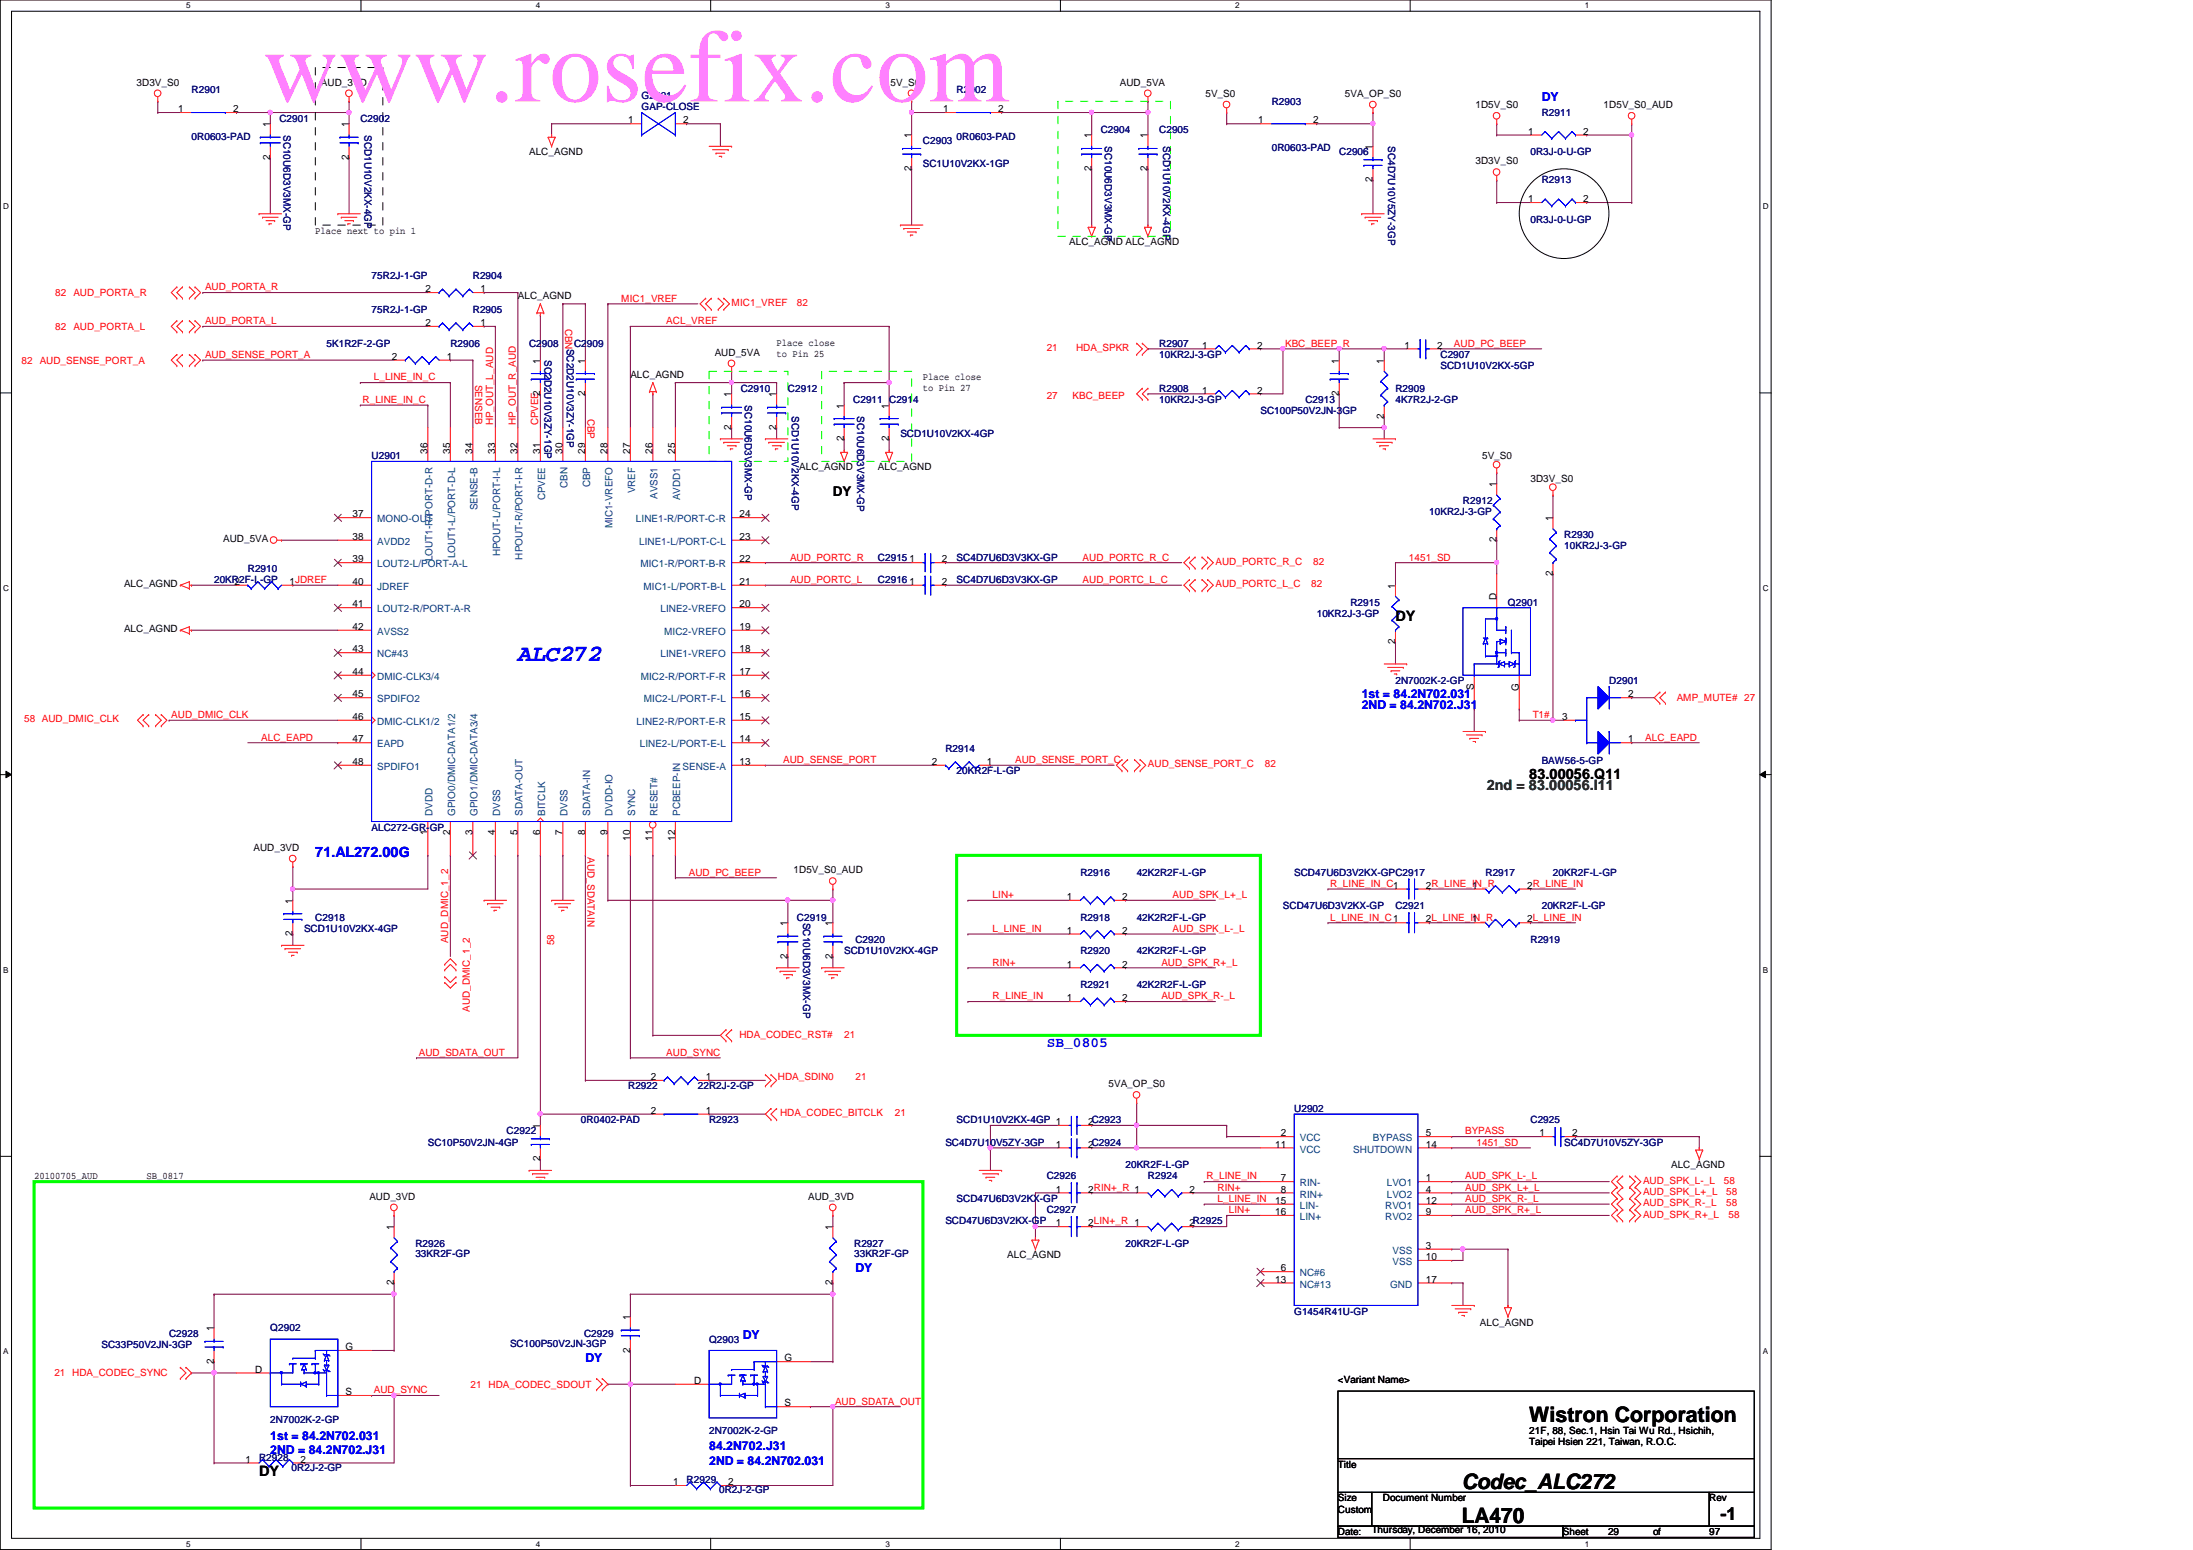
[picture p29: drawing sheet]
<svg xmlns="http://www.w3.org/2000/svg" width="297mm" height="210mm" viewBox="0 0 297 210" stroke-linecap="round" stroke-linejoin="round" font-family="sans-serif">
<defs><g id="words">
<text font-size="14.1" fill="#ff80ff" x="35.6" y="13.8">www.rosefix.com</text>
<text font-size="3.2" fill="#00f" x="70.1" y="89.5">ALC272</text>
<g font-size="2.9">
<text x="207.1" y="192.6">Wistron Corporation</text>
<text x="198" y="201.7">Codec_ALC272</text>
<text x="198" y="206.3">LA470</text>
</g>
<text font-size="2.4" x="233" y="205.9">-1</text>
<g font-size="1.9">
<text x="189" y="84.1">DY</text>
<text x="207.1" y="105.5">83.00056.Q11</text>
<text x="35.1" y="199.9">DY</text>
</g>
<text font-size="1.9" fill="#008000" x="201.4" y="107">2nd = 83.00056.I11</text>
<g font-size="1.9" fill="#00f">
<text x="42.7" y="116.1">71.AL272.00G</text>
<text x="141.8" y="141.8">SB_0805</text>
</g>
<text font-size="1.8" x="112.8" y="67.2">DY</text>
<g font-size="1.7" fill="#00f">
<text x="208.8" y="13.7">DY</text>
<text x="184.4" y="94.5">1st = 84.2N702.031</text>
<text x="184.4" y="96">2ND = 84.2N702.J31</text>
<text x="115.9" y="172.2">DY</text>
<text x="79.3" y="184.4">DY</text>
<text x="100.6" y="181.4">DY</text>
<text x="36.6" y="196.9">2ND = 84.2N702.J31</text>
<text x="36.6" y="195.1">1st = 84.2N702.031</text>
<text x="96.1" y="196.3">84.2N702.J31</text>
<text x="96.1" y="198.4">2ND = 84.2N702.031</text>
</g>
<g font-size="1.4">
<text x="18.5" y="11.6">3D3V_S0</text>
<text x="43.5" y="11.6">AUD_3VD</text>
<text x="120.6" y="11.6">5V_S0</text>
<text x="151.7" y="11.6">AUD_5VA</text>
<text x="24.1" y="15.2">1</text>
<text x="31.6" y="15.2">2</text>
<text x="36.6" y="17.2" transform="rotate(-90 36.6 17.2)">1</text>
<text x="47.2" y="17.2" transform="rotate(-90 47.2 17.2)">1</text>
<text x="85.1" y="16.7">1</text>
<text x="92.5" y="16.7">2</text>
<text x="127.8" y="15.2">1</text>
<text x="135.2" y="15.2">2</text>
<text x="163.3" y="13.1">5V_S0</text>
<text x="170.4" y="16.7">1</text>
<text x="177.9" y="16.7">2</text>
<text x="182.2" y="13.1">5VA_OP_S0</text>
<text x="199.9" y="14.6">1D5V_S0</text>
<text x="217.2" y="14.6">1D5V_S0_AUD</text>
<text x="36.6" y="21.6" transform="rotate(-90 36.6 21.6)">2</text>
<text x="47.2" y="21.6" transform="rotate(-90 47.2 21.6)">2</text>
<text x="71.7" y="21">ALC_AGND</text>
<text x="123.4" y="23.2" transform="rotate(-90 123.4 23.2)">2</text>
<text x="123.4" y="18.8" transform="rotate(-90 123.4 18.8)">1</text>
<text x="147.8" y="23.2" transform="rotate(-90 147.8 23.2)">2</text>
<text x="147.8" y="18.8" transform="rotate(-90 147.8 18.8)">1</text>
<text x="155.4" y="23.2" transform="rotate(-90 155.4 23.2)">2</text>
<text x="155.4" y="18.8" transform="rotate(-90 155.4 18.8)">1</text>
<text x="185.9" y="20.3" transform="rotate(-90 185.9 20.3)">1</text>
<text x="199.9" y="22.3">3D3V_S0</text>
<text x="207" y="18.2">1</text>
<text x="214.5" y="18.2">2</text>
<text x="185.9" y="24.7" transform="rotate(-90 185.9 24.7)">2</text>
<text x="207" y="27.4">1</text>
<text x="214.5" y="27.4">2</text>
<text x="42.7" y="31.6">Place next to pin 1</text>
<text x="144.8" y="33.2">ALC_AGND ALC_AGND</text>
<text x="57.7" y="39.6">2</text>
<text x="65.1" y="39.6">1</text>
<text x="70.1" y="40.6">ALC_AGND</text>
<text x="57.7" y="44.2">2</text>
<text x="65.1" y="44.2">1</text>
<text x="105.2" y="46.9">Place close</text>
<text x="162.8" y="47.2">1</text>
<text x="170.3" y="47.2">2</text>
<text x="190.2" y="47.2">1</text>
<text x="194.6" y="47.2">2</text>
<text x="53.1" y="48.7">2</text>
<text x="60.5" y="48.7">1</text>
<text x="73.1" y="49.2" transform="rotate(-90 73.1 49.2)">1</text>
<text x="79.2" y="53.6" transform="rotate(-90 79.2 53.6)">2</text>
<text x="79.2" y="49.2" transform="rotate(-90 79.2 49.2)">1</text>
<text x="85.4" y="51.2">ALC_AGND</text>
<text x="96.8" y="48.2">AUD_5VA</text>
<text x="99.1" y="53.8" transform="rotate(-90 99.1 53.8)">1</text>
<text x="105.2" y="53.8" transform="rotate(-90 105.2 53.8)">1</text>
<text x="105.2" y="48.4">to Pin 25</text>
<text x="125" y="51.4">Place close</text>
<text x="125" y="53">to Pin 27</text>
<text x="162.8" y="53.3">1</text>
<text x="170.3" y="53.3">2</text>
<text x="181.4" y="53.6" transform="rotate(-90 181.4 53.6)">2</text>
<text x="181.4" y="49.2" transform="rotate(-90 181.4 49.2)">1</text>
<text x="187.4" y="49.2" transform="rotate(-90 187.4 49.2)">1</text>
<text x="99.1" y="58.2" transform="rotate(-90 99.1 58.2)">2</text>
<text x="105.2" y="58.2" transform="rotate(-90 105.2 58.2)">2</text>
<text x="114.3" y="59.7" transform="rotate(-90 114.3 59.7)">2</text>
<text x="114.3" y="55.3" transform="rotate(-90 114.3 55.3)">1</text>
<text x="120.4" y="59.7" transform="rotate(-90 120.4 59.7)">2</text>
<text x="120.4" y="55.3" transform="rotate(-90 120.4 55.3)">1</text>
<text x="187.4" y="56.7" transform="rotate(-90 187.4 56.7)">2</text>
<text x="57.9" y="61.4" transform="rotate(-90 57.9 61.4)">36</text>
<text x="61" y="61.4" transform="rotate(-90 61 61.4)">35</text>
<text x="64" y="61.4" transform="rotate(-90 64 61.4)">34</text>
<text x="67.1" y="61.4" transform="rotate(-90 67.1 61.4)">33</text>
<text x="70.1" y="61.4" transform="rotate(-90 70.1 61.4)">32</text>
<text x="73.1" y="61.4" transform="rotate(-90 73.1 61.4)">31</text>
<text x="76.2" y="61.4" transform="rotate(-90 76.2 61.4)">30</text>
<text x="79.2" y="61.4" transform="rotate(-90 79.2 61.4)">29</text>
<text x="82.3" y="61.4" transform="rotate(-90 82.3 61.4)">28</text>
<text x="85.3" y="61.4" transform="rotate(-90 85.3 61.4)">27</text>
<text x="88.4" y="61.4" transform="rotate(-90 88.4 61.4)">26</text>
<text x="91.4" y="61.4" transform="rotate(-90 91.4 61.4)">25</text>
<text x="108.2" y="63.7">ALC_AGND</text>
<text x="118.9" y="63.7">ALC_AGND</text>
<text x="200.7" y="62.2">5V_S0</text>
<text x="202.7" y="66" transform="rotate(-90 202.7 66)">1</text>
<text x="207.3" y="65.2">3D3V_S0</text>
<text x="47.7" y="70.1">37</text>
<text x="100.2" y="70.1">24</text>
<text x="210.3" y="70.6" transform="rotate(-90 210.3 70.6)">1</text>
<text x="30.2" y="73.4">AUD_5VA</text>
<text x="47.7" y="73.1">38</text>
<text x="47.7" y="76.2">39</text>
<text x="100.2" y="76.2">22</text>
<text x="100.2" y="73.1">23</text>
<text x="123.2" y="76.2">1</text>
<text x="127.6" y="76.2">2</text>
<text x="202.7" y="73.4" transform="rotate(-90 202.7 73.4)">2</text>
<text x="16.8" y="79.5">ALC_AGND</text>
<text x="31.7" y="79.2">2</text>
<text x="39.2" y="79.2">1JDREF</text>
<text x="47.7" y="79.2">40</text>
<text x="47.7" y="82.3">41</text>
<text x="100.2" y="82.3">20</text>
<text x="100.2" y="79.2">21</text>
<text x="123.2" y="79.2">1</text>
<text x="127.6" y="79.2">2</text>
<text x="189" y="79.7" transform="rotate(-90 189 79.7)">1</text>
<text x="202.7" y="81.2" transform="rotate(-90 202.7 81.2)">D</text>
<text x="210.3" y="78" transform="rotate(-90 210.3 78)">2</text>
<text x="16.8" y="85.6">ALC_AGND</text>
<text x="47.7" y="85.3">42</text>
<text x="47.7" y="88.3">43</text>
<text x="100.2" y="88.3">18</text>
<text x="100.2" y="85.3">19</text>
<text x="189" y="87.2" transform="rotate(-90 189 87.2)">2</text>
<text x="47.7" y="91.4">44</text>
<text x="47.7" y="94.4">45</text>
<text x="100.2" y="94.4">16</text>
<text x="100.2" y="91.4">17</text>
<text x="199.6" y="93.4" transform="rotate(-90 199.6 93.4)">S</text>
<text x="205.7" y="93.6" transform="rotate(-90 205.7 93.6)">G</text>
<text x="220.6" y="94.4">2</text>
<text x="47.7" y="97.5">46</text>
<text x="47.7" y="100.5">47</text>
<text x="100.2" y="100.5">14</text>
<text x="100.2" y="97.5">15</text>
<text x="211.6" y="97.5">3</text>
<text x="220.6" y="100.5">1</text>
<text x="47.7" y="103.6">48</text>
<text x="100.2" y="103.6">13</text>
<text x="126.2" y="103.6">2</text>
<text x="133.7" y="103.6">1</text>
<text x="57.9" y="113.1" transform="rotate(-90 57.9 113.1)">1</text>
<text x="61" y="113.1" transform="rotate(-90 61 113.1)">2</text>
<text x="64" y="113.1" transform="rotate(-90 64 113.1)">3</text>
<text x="67.1" y="113.1" transform="rotate(-90 67.1 113.1)">4</text>
<text x="70.1" y="113.1" transform="rotate(-90 70.1 113.1)">5</text>
<text x="73.1" y="113.1" transform="rotate(-90 73.1 113.1)">6</text>
<text x="76.2" y="113.1" transform="rotate(-90 76.2 113.1)">7</text>
<text x="79.2" y="113.1" transform="rotate(-90 79.2 113.1)">8</text>
<text x="82.3" y="113.1" transform="rotate(-90 82.3 113.1)">9</text>
<text x="85.3" y="113.8" transform="rotate(-90 85.3 113.8)">10</text>
<text x="88.4" y="113.8" transform="rotate(-90 88.4 113.8)">11</text>
<text x="91.4" y="113.8" transform="rotate(-90 91.4 113.8)">12</text>
<text x="34.3" y="115.2">AUD_3VD</text>
<text x="107.5" y="118.3">1D5V_S0_AUD</text>
<text x="39.6" y="122.4" transform="rotate(-90 39.6 122.4)">1</text>
<text x="106.7" y="125.4" transform="rotate(-90 106.7 125.4)">1</text>
<text x="112.8" y="125.4" transform="rotate(-90 112.8 125.4)">1</text>
<text x="144.5" y="121.9">1</text>
<text x="152" y="121.9">2</text>
<text x="193.1" y="124.9">2L_LINE_IN_R</text>
<text x="193.1" y="120.4">2R_LINE_IN_R</text>
<text x="199.4" y="124.9">1</text>
<text x="199.4" y="120.4">1</text>
<text x="206.8" y="124.9">2L_LINE_IN</text>
<text x="206.8" y="120.4">2R_LINE_IN</text>
<text x="39.6" y="126.8" transform="rotate(-90 39.6 126.8)">2</text>
<text x="106.7" y="129.8" transform="rotate(-90 106.7 129.8)">2</text>
<text x="112.8" y="129.8" transform="rotate(-90 112.8 129.8)">2</text>
<text x="144.5" y="131">1</text>
<text x="144.5" y="126.4">1</text>
<text x="152" y="131">2</text>
<text x="152" y="126.4">2</text>
<text x="144.5" y="135.6">1</text>
<text x="152" y="135.6">2</text>
<text x="88.1" y="146.3">2</text>
<text x="95.6" y="146.3">1</text>
<text x="150.2" y="147.2">5VA_OP_S0</text>
<text x="73.1" y="152.9" transform="rotate(-90 73.1 152.9)">1</text>
<text x="88.1" y="150.8">2</text>
<text x="95.6" y="150.8">1</text>
<text x="143" y="155.4">1</text>
<text x="147.4" y="152.4">2C2923</text>
<text x="147.4" y="155.4">2C2924</text>
<text x="172.7" y="155.4">11</text>
<text x="173.5" y="153.9">2</text>
<text x="193.1" y="153.9">5</text>
<text x="193.1" y="155.4">14</text>
<text x="208.5" y="153.9">1</text>
<text x="212.9" y="153.9">2</text>
<text x="4.6" y="159.6">20100705_AUD</text>
<text x="19.8" y="159.6">SB_0817</text>
<text x="73.1" y="157.3" transform="rotate(-90 73.1 157.3)">2</text>
<text x="143" y="161.5">1</text>
<text x="147.4" y="161.5">2RIN+_R 1</text>
<text x="161.1" y="161.5">2</text>
<text x="173.5" y="160">7</text>
<text x="173.5" y="161.5">8</text>
<text x="193.1" y="160">1</text>
<text x="193.1" y="161.5">4</text>
<text x="226.4" y="158.2">ALC_AGND</text>
<text x="50" y="162.5">AUD_3VD</text>
<text x="53.3" y="166.6" transform="rotate(-90 53.3 166.6)">1</text>
<text x="109.5" y="162.5">AUD_3VD</text>
<text x="112.8" y="166.6" transform="rotate(-90 112.8 166.6)">1</text>
<text x="143" y="166.1">1</text>
<text x="147.4" y="166.1">2LIN+_R 1</text>
<text x="161.1" y="166.1">2R2925</text>
<text x="172.7" y="163">15</text>
<text x="172.7" y="164.5">16</text>
<text x="193.1" y="163">12</text>
<text x="193.1" y="164.5">9</text>
<text x="136.4" y="170.4">ALC_AGND</text>
<text x="172.7" y="173.7">13</text>
<text x="173.5" y="172.2">6</text>
<text x="193.1" y="169.1">3</text>
<text x="193.1" y="170.6">10</text>
<text x="193.1" y="173.7">17</text>
<text x="53.3" y="174" transform="rotate(-90 53.3 174)">2</text>
<text x="85.3" y="178.8" transform="rotate(-90 85.3 178.8)">1</text>
<text x="112.8" y="174" transform="rotate(-90 112.8 174)">2</text>
<text x="200.4" y="179.5">ALC_AGND</text>
<text x="29" y="184.7" transform="rotate(-90 29 184.7)">2</text>
<text x="29" y="180.3" transform="rotate(-90 29 180.3)">1</text>
<text x="34.6" y="185.9">D</text>
<text x="46.8" y="182.8">G</text>
<text x="85.3" y="183.2" transform="rotate(-90 85.3 183.2)">2</text>
<text x="106.3" y="184.4">G</text>
<text x="46.8" y="188.9">S</text>
<text x="94" y="187.4">D</text>
<text x="106.3" y="190.5">S</text>
<text x="181.2" y="187.3">&lt;Variant Name&gt;</text>
<text x="207.1" y="194.2">21F, 88, Sec.1, Hsin Tai Wu Rd., Hsichih,</text>
<text x="207.1" y="195.7">Taipei Hsien 221, Taiwan, R.O.C.</text>
<text x="33.3" y="198.1">1</text>
<text x="40.7" y="198.1">2</text>
<text x="91.2" y="201.1">1</text>
<text x="98.6" y="201.1">2</text>
<text x="181.2" y="198.8">Title</text>
<text x="181.2" y="203.3">Size</text>
<text x="187.3" y="203.3">Document Number</text>
<text x="231.5" y="203.3">Rev</text>
<text x="181.2" y="207.9">Date:</text>
<text x="181.2" y="204.9">Custom</text>
<text x="185.8" y="207.6">Thursday, December 16, 2010</text>
<text x="211.7" y="207.9">Sheet</text>
<text x="217.8" y="207.9">29</text>
<text x="223.9" y="207.9">of</text>
<text x="231.5" y="207.9">97</text>
</g>
<g font-size="1.4" fill="#000080">
<text x="25.9" y="12.7">R2901</text>
<text x="37.8" y="16.5">C2901</text>
<text x="48.8" y="16.5">C2902</text>
<text x="86.9" y="13.4">G2901</text>
<text x="86.9" y="14.9">GAP-CLOSE</text>
<text x="129.6" y="12.7">R2902</text>
<text x="149.1" y="18">C2904</text>
<text x="157" y="18">C2905</text>
<text x="172.3" y="14.2">R2903</text>
<text x="208.8" y="15.7">R2911</text>
<text x="25.9" y="18.9">0R0603-PAD</text>
<text x="38.4" y="18.3" transform="rotate(90 38.4 18.3)">SC10U6D3V3MX-GP</text>
<text x="49.4" y="18.3" transform="rotate(90 49.4 18.3)">SCD1U10V2KX-4GP</text>
<text x="125" y="19.5">C2903</text>
<text x="125" y="22.6">SC1U10V2KX-1GP</text>
<text x="129.6" y="18.9">0R0603-PAD</text>
<text x="149.6" y="19.8" transform="rotate(90 149.6 19.8)">SC10U6D3V3MX-GP</text>
<text x="157.6" y="19.8" transform="rotate(90 157.6 19.8)">SCD1U10V2KX-4GP</text>
<text x="172.3" y="20.4">0R0603-PAD</text>
<text x="181.4" y="21">C2906</text>
<text x="188" y="19.8" transform="rotate(90 188 19.8)">SC4D7U10V5ZY-3GP</text>
<text x="207.3" y="21">0R3J-0-U-GP</text>
<text x="208.8" y="24.8">R2913</text>
<text x="207.3" y="30.2">0R3J-0-U-GP</text>
<text x="50.3" y="37.8">75R2J-1-GP</text>
<text x="64" y="37.8">R2904</text>
<text x="44.2" y="46.9">5K1R2F-2-GP</text>
<text x="50.3" y="42.4">75R2J-1-GP</text>
<text x="61" y="46.9">R2906</text>
<text x="64" y="42.4">R2905</text>
<text x="71.7" y="46.9">C2908</text>
<text x="77.8" y="46.9">C2909</text>
<text x="157" y="46.9">R2907</text>
<text x="73.7" y="48.8" transform="rotate(90 73.7 48.8)">SC2D2U10V3ZY-1GP</text>
<text x="100.3" y="53">C2910</text>
<text x="106.7" y="53">C2912</text>
<text x="157" y="48.5">10KR2J-3-GP</text>
<text x="157" y="53">R2908</text>
<text x="189" y="53">R2909</text>
<text x="195.1" y="48.5">C2907</text>
<text x="195.1" y="50">SCD1U10V2KX-5GP</text>
<text x="100.9" y="54.9" transform="rotate(90 100.9 54.9)">SC10U6D3V3MX-GP</text>
<text x="107.3" y="56.4" transform="rotate(90 107.3 56.4)">SCD1U10V2KX-4GP</text>
<text x="115.6" y="54.6">C2911</text>
<text x="116.1" y="56.4" transform="rotate(90 116.1 56.4)">SC10U6D3V3MX-GP</text>
<text x="120.4" y="54.6">C2914</text>
<text x="122" y="59.1">SCD1U10V2KX-4GP</text>
<text x="157" y="54.6">10KR2J-3-GP</text>
<text x="170.7" y="56.1">SC100P50V2JN-3GP</text>
<text x="176.8" y="54.6">C2913</text>
<text x="189" y="54.6">4K7R2J-2-GP</text>
<text x="50.3" y="62.2">U2901</text>
<text x="193.6" y="69.8">10KR2J-3-GP</text>
<text x="198.2" y="68.3">R2912</text>
<text x="33.6" y="77.4">R2910</text>
<text x="118.9" y="75.9">C2915</text>
<text x="129.6" y="75.9">SC4D7U6D3V3KX-GP</text>
<text x="211.9" y="72.9">R2930</text>
<text x="211.9" y="74.4">10KR2J-3-GP</text>
<text x="29" y="79">20KR2F-L-GP</text>
<text x="118.9" y="79">C2916</text>
<text x="129.6" y="79">SC4D7U6D3V3KX-GP</text>
<text x="178.3" y="83.5">10KR2J-3-GP</text>
<text x="182.9" y="82">R2915</text>
<text x="204.3" y="82">Q2901</text>
<text x="189" y="92.7">2N7002K-2-GP</text>
<text x="218" y="92.7">D2901</text>
<text x="128.1" y="101.8">R2914</text>
<text x="129.6" y="104.9">20KR2F-L-GP</text>
<text x="208.8" y="103.5">BAW56-5-GP</text>
<text x="50.3" y="112.5">ALC272-GR-GP</text>
<text x="146.3" y="118.6">R2916</text>
<text x="154" y="118.6">42K2R2F-L-GP</text>
<text x="175.3" y="118.6">SCD47U6D3V2KX-GPC2917</text>
<text x="201.2" y="118.6">R2917</text>
<text x="210.4" y="118.6">20KR2F-L-GP</text>
<text x="42.7" y="124.7">C2918</text>
<text x="107.9" y="124.7">C2919</text>
<text x="108.8" y="125" transform="rotate(90 108.8 125)">SC10U6D3V3MX-GP</text>
<text x="146.3" y="124.7">R2918</text>
<text x="154" y="124.7">42K2R2F-L-GP</text>
<text x="173.8" y="123.1">SCD47U6D3V2KX-GP</text>
<text x="189" y="123.1">C2921</text>
<text x="208.8" y="123.1">20KR2F-L-GP</text>
<text x="41.2" y="126.2">SCD1U10V2KX-4GP</text>
<text x="114.3" y="129.2">SCD1U10V2KX-4GP</text>
<text x="115.9" y="127.7">C2920</text>
<text x="146.3" y="129.2">R2920</text>
<text x="154" y="129.2">42K2R2F-L-GP</text>
<text x="207.3" y="127.7">R2919</text>
<text x="146.3" y="133.8">R2921</text>
<text x="154" y="133.8">42K2R2F-L-GP</text>
<text x="85.1" y="147.5">R2922</text>
<text x="94.5" y="147.5">22R2J-2-GP</text>
<text x="58" y="155.2">SC10P50V2JN-4GP</text>
<text x="68.6" y="153.6">C2922</text>
<text x="78.7" y="152.1">0R0402-PAD</text>
<text x="96.1" y="152.1">R2923</text>
<text x="128.1" y="155.2">SC4D7U10V5ZY-3GP</text>
<text x="129.6" y="152.1">SCD1U10V2KX-4GP 1</text>
<text x="175.3" y="150.6">U2902</text>
<text x="207.3" y="152.1">C2925</text>
<text x="211.9" y="155.2">SC4D7U10V5ZY-3GP</text>
<text x="141.8" y="159.7">C2926</text>
<text x="152.4" y="158.2">20KR2F-L-GP</text>
<text x="155.5" y="159.7">R2924</text>
<text x="128.1" y="165.8">SCD47U6D3V2KX-GP</text>
<text x="129.6" y="162.8">SCD47U6D3V2KX-GP</text>
<text x="141.8" y="164.3">C2927</text>
<text x="56.3" y="168.9">R2926</text>
<text x="56.3" y="170.2">33KR2F-GP</text>
<text x="115.7" y="168.9">R2927</text>
<text x="115.7" y="170.2">33KR2F-GP</text>
<text x="152.4" y="168.9">20KR2F-L-GP</text>
<text x="175.3" y="178">G1454R41U-GP</text>
<text x="13.8" y="182.6">SC33P50V2JN-3GP</text>
<text x="22.9" y="181.1">C2928</text>
<text x="36.6" y="180.3">Q2902</text>
<text x="69.1" y="182.4">SC100P50V2JN-3GP</text>
<text x="79.1" y="181.1">C2929</text>
<text x="96.1" y="181.8">Q2903</text>
<text x="35.1" y="197.8">R2928</text>
<text x="36.6" y="192.7">2N7002K-2-GP</text>
<text x="96.1" y="194.2">2N7002K-2-GP</text>
<text x="39.5" y="199.2">0R2J-2-GP</text>
<text x="93" y="200.9">R2929</text>
<text x="97.4" y="202.2">0R2J-2-GP</text>
</g>
<g font-size="1.4" fill="#f00">
<text x="7.5" y="40.1">82 AUD_PORTA_R</text>
<text x="27.8" y="39.3">AUD_PORTA_R</text>
<text x="84.2" y="40.9">MIC1_VREF</text>
<text x="99.1" y="41.4">MIC1_VREF</text>
<text x="107.9" y="41.4">82</text>
<text x="7.5" y="44.7">82 AUD_PORTA_L</text>
<text x="27.8" y="43.9">AUD_PORTA_L</text>
<text x="76.5" y="44.5" transform="rotate(90 76.5 44.5)">CBNSC2D2U10V3ZY-1GP</text>
<text x="90.3" y="43.9">ACL_VREF</text>
<text x="141.8" y="47.5">21</text>
<text x="145.8" y="47.5">HDA_SPKR</text>
<text x="174.1" y="46.9">KBC_BEEP_R</text>
<text x="196.9" y="46.9">AUD_PC_BEEP</text>
<text x="2.9" y="49.2">82 AUD_SENSE_PORT_A</text>
<text x="27.8" y="48.5">AUD_SENSE_PORT_A</text>
<text x="50.6" y="51.5">L_LINE_IN_C</text>
<text x="64.3" y="52.1" transform="rotate(90 64.3 52.1)">SENSEB</text>
<text x="141.8" y="54">27</text>
<text x="145.3" y="54">KBC_BEEP</text>
<text x="49.1" y="54.6">R_LINE_IN_C</text>
<text x="66.8" y="57.6" transform="rotate(-90 66.8 57.6)">HP_OUT_L_AUD</text>
<text x="69.8" y="57.6" transform="rotate(-90 69.8 57.6)">HP_OUT_R_AUD</text>
<text x="72.9" y="57.6" transform="rotate(-90 72.9 57.6)">CPVEE2</text>
<text x="79.6" y="56.7" transform="rotate(90 79.6 56.7)">CBP</text>
<text x="107" y="75.9">AUD_PORTC_R</text>
<text x="146.6" y="75.9">AUD_PORTC_R_C</text>
<text x="164.6" y="76.5">AUD_PORTC_R_C</text>
<text x="177.9" y="76.5">82</text>
<text x="190.8" y="75.9">1451_SD</text>
<text x="107" y="79">AUD_PORTC_L</text>
<text x="146.6" y="79">AUD_PORTC_L_C</text>
<text x="164.6" y="79.5">AUD_PORTC_L_C</text>
<text x="177.6" y="79.5">82</text>
<text x="227.1" y="95">AMP_MUTE# 27</text>
<text x="3.3" y="97.8">58 AUD_DMIC_CLK</text>
<text x="23.2" y="97.2">AUD_DMIC_CLK</text>
<text x="35.4" y="100.3">ALC_EAPD</text>
<text x="207.6" y="97.2">T1#</text>
<text x="222.8" y="100.3">ALC_EAPD</text>
<text x="106.1" y="103.3">AUD_SENSE_PORT</text>
<text x="137.5" y="103.3">AUD_SENSE_PORT_C</text>
<text x="155.5" y="103.9">AUD_SENSE_PORT_C</text>
<text x="171.3" y="103.9">82</text>
<text x="79.6" y="116.1" transform="rotate(90 79.6 116.1)">AUD_SDATAIN</text>
<text x="93.3" y="118.6">AUD_PC_BEEP</text>
<text x="134.4" y="121.6">LIN+</text>
<text x="158.8" y="121.6">AUD_SPK_L+_L</text>
<text x="180.2" y="120.1">R_LINE_IN_C1</text>
<text x="180.2" y="124.7">L_LINE_IN_C1</text>
<text x="60.7" y="127.7" transform="rotate(-90 60.7 127.7)">AUD_DMIC_1_2</text>
<text x="75.1" y="128" transform="rotate(-90 75.1 128)">58</text>
<text x="134.4" y="130.8">RIN+</text>
<text x="134.4" y="126.2">L_LINE_IN</text>
<text x="157.3" y="130.8">AUD_SPK_R+_L</text>
<text x="158.8" y="126.2">AUD_SPK_L-_L</text>
<text x="63.6" y="137" transform="rotate(-90 63.6 137)">AUD_DMIC_1_2</text>
<text x="134.4" y="135.3">R_LINE_IN</text>
<text x="157.3" y="135.3">AUD_SPK_R-_L</text>
<text x="56.7" y="143">AUD_SDATA_OUT</text>
<text x="90.3" y="143">AUD_SYNC</text>
<text x="100.2" y="140.5">HDA_CODEC_RST#</text>
<text x="114.3" y="140.5">21</text>
<text x="105.4" y="146.3">HDA_SDIN0</text>
<text x="115.9" y="146.3">21</text>
<text x="105.7" y="151.2">HDA_CODEC_BITCLK</text>
<text x="121.2" y="151.2">21</text>
<text x="198.5" y="153.6">BYPASS</text>
<text x="200" y="155.2">1451_SD</text>
<text x="163.4" y="159.7">R_LINE_IN</text>
<text x="164.9" y="161.2">RIN+</text>
<text x="198.5" y="159.7">AUD_SPK_L-_L</text>
<text x="198.5" y="161.2">AUD_SPK_L+_L</text>
<text x="222.5" y="160.3">AUD_SPK_L-_L</text>
<text x="222.5" y="161.8">AUD_SPK_L+_L</text>
<text x="233.5" y="160.3">58</text>
<text x="233.8" y="161.8">58</text>
<text x="164.9" y="162.8">L_LINE_IN</text>
<text x="166.5" y="164.3">LIN+</text>
<text x="198.5" y="164.3">AUD_SPK_R+_L</text>
<text x="198.5" y="162.8">AUD_SPK_R-_L</text>
<text x="222.5" y="163.4">AUD_SPK_R-_L</text>
<text x="222.5" y="164.9">AUD_SPK_R+_L</text>
<text x="233.8" y="163.4">58</text>
<text x="234.1" y="164.9">58</text>
<text x="7.4" y="186.4">21 HDA_CODEC_SYNC</text>
<text x="50.6" y="188.7">AUD_SYNC</text>
<text x="63.8" y="187.9">21 HDA_CODEC_SDOUT</text>
<text x="113.1" y="190.2">AUD_SDATA_OUT</text>
</g>
<g font-size="1.4" fill="#004080">
<text x="79.9" y="66" transform="rotate(-90 79.9 66)">CBP</text>
<text x="51.1" y="70.7">MONO-OUT</text>
<text x="64.7" y="69.1" transform="rotate(-90 64.7 69.1)">SENSE-B</text>
<text x="73.8" y="67.8" transform="rotate(-90 73.8 67.8)">CPVEE</text>
<text x="76.9" y="66.1" transform="rotate(-90 76.9 66.1)">CBN</text>
<text x="83" y="71.5" transform="rotate(-90 83 71.5)">MIC1-VREFO</text>
<text x="86" y="66.8" transform="rotate(-90 86 66.8)">VREF</text>
<text x="86.1" y="70.7">LINE1-R/PORT-C-R</text>
<text x="89.1" y="67.6" transform="rotate(-90 89.1 67.6)">AVSS1</text>
<text x="92.1" y="67.7" transform="rotate(-90 92.1 67.7)">AVDD1</text>
<text x="51.1" y="73.8">AVDD2</text>
<text x="51.1" y="76.8">LOUT2-L/PORT-A-L</text>
<text x="58.6" y="76" transform="rotate(-90 58.6 76)">LOUT1-R/PORT-D-R</text>
<text x="61.6" y="75.6" transform="rotate(-90 61.6 75.6)">LOUT1-L/PORT-D-L</text>
<text x="67.7" y="75.4" transform="rotate(-90 67.7 75.4)">HPOUT-L/PORT-I-L</text>
<text x="70.8" y="75.8" transform="rotate(-90 70.8 75.8)">HPOUT-R/PORT-I-R</text>
<text x="86.6" y="73.8">LINE1-L/PORT-C-L</text>
<text x="86.7" y="76.8">MIC1-R/PORT-B-R</text>
<text x="51.1" y="79.9">JDREF</text>
<text x="51.1" y="82.9">LOUT2-R/PORT-A-R</text>
<text x="87.2" y="79.9">MIC1-L/PORT-B-L</text>
<text x="89.4" y="82.9">LINE2-VREFO</text>
<text x="51.1" y="86">AVSS2</text>
<text x="51.1" y="89">NC#43</text>
<text x="89.4" y="89">LINE1-VREFO</text>
<text x="90" y="86">MIC2-VREFO</text>
<text x="51.1" y="92.1">DMIC-CLK3/4</text>
<text x="51.1" y="95.1">SPDIFO2</text>
<text x="86.8" y="92.1">MIC2-R/PORT-F-R</text>
<text x="87.2" y="95.1">MIC2-L/PORT-F-L</text>
<text x="51.1" y="98.2">DMIC-CLK1/2</text>
<text x="51.1" y="101.2">EAPD</text>
<text x="86.2" y="98.2">LINE2-R/PORT-E-R</text>
<text x="86.7" y="101.2">LINE2-L/PORT-E-L</text>
<text x="51.1" y="104.3">SPDIFO1</text>
<text x="92.5" y="104.3">SENSE-A</text>
<text x="58.6" y="110.5" transform="rotate(-90 58.6 110.5)">DVDD</text>
<text x="61.6" y="110.5" transform="rotate(-90 61.6 110.5)">GPIO0/DMIC-DATA1/2</text>
<text x="64.7" y="110.5" transform="rotate(-90 64.7 110.5)">GPIO1/DMIC-DATA3/4</text>
<text x="67.7" y="110.5" transform="rotate(-90 67.7 110.5)">DVSS</text>
<text x="70.8" y="110.5" transform="rotate(-90 70.8 110.5)">SDATA-OUT</text>
<text x="73.8" y="110.5" transform="rotate(-90 73.8 110.5)">BITCLK</text>
<text x="76.9" y="110.5" transform="rotate(-90 76.9 110.5)">DVSS</text>
<text x="79.9" y="110.5" transform="rotate(-90 79.9 110.5)">SDATA-IN</text>
<text x="83" y="110.5" transform="rotate(-90 83 110.5)">DVDD-IO</text>
<text x="86" y="110.5" transform="rotate(-90 86 110.5)">SYNC</text>
<text x="89.1" y="110.5" transform="rotate(-90 89.1 110.5)">RESET#</text>
<text x="92.1" y="110.5" transform="rotate(-90 92.1 110.5)">PCBEEP-IN</text>
<text x="176.1" y="154.6">VCC</text>
<text x="186" y="154.6">BYPASS</text>
<text x="176.1" y="160.7">RIN-</text>
<text x="176.1" y="156.1">VCC</text>
<text x="183.3" y="156.1">SHUTDOWN</text>
<text x="187.8" y="160.7">LVO1</text>
<text x="176.1" y="162.2">RIN+</text>
<text x="176.1" y="163.7">LIN-</text>
<text x="176.1" y="165.2">LIN+</text>
<text x="187.6" y="163.7">RVO1</text>
<text x="187.6" y="165.2">RVO2</text>
<text x="187.8" y="162.2">LVO2</text>
<text x="176.1" y="172.8">NC#6</text>
<text x="188.6" y="169.8">VSS</text>
<text x="188.6" y="171.3">VSS</text>
<text x="176.1" y="174.4">NC#13</text>
<text x="188.3" y="174.4">GND</text>
</g>
<g font-size="1.1">
<text x="25.2" y="1.1">5</text>
<text x="72.6" y="1.1">4</text>
<text x="119.9" y="1.1">3</text>
<text x="167.3" y="1.1">2</text>
<text x="214.7" y="1.1">1</text>
<text x=".4" y="28.3">D</text>
<text x="238.8" y="28.3">D</text>
<text x=".4" y="80">C</text>
<text x="238.8" y="80">C</text>
<text x=".4" y="131.7">B</text>
<text x="238.8" y="131.7">B</text>
<text x=".4" y="183.4">A</text>
<text x="238.8" y="183.4">A</text>
<text x="25.2" y="209.5">5</text>
<text x="72.6" y="209.5">4</text>
<text x="119.9" y="209.5">3</text>
<text x="167.3" y="209.5">2</text>
<text x="214.7" y="209.5">1</text>
</g>
</g></defs>
<path d="M0 0h239.9v209.8h-239.9zM1.6 1.5h236.8v206.8h-236.8z" fill="none" stroke="#000" stroke-width=".14"/>
<g fill="#fff">
<path d="M25.2 .2h.6v1.2h-.6z"/>
<path d="M25.2 208.5h.6v1.2h-.6z"/>
</g>
<path d="M48.9 0v1.5M48.9 208.3v1.5" fill="none" stroke="#000" stroke-width=".14"/>
<g fill="#fff">
<path d="M72.6 .2h.5v1.2h-.5z"/>
<path d="M72.6 208.5h.5v1.2h-.5z"/>
</g>
<path d="M96.3 0v1.5M96.3 208.3v1.5" fill="none" stroke="#000" stroke-width=".14"/>
<g fill="#fff">
<path d="M119.9 .2h.6v1.2h-.6z"/>
<path d="M119.9 208.5h.6v1.2h-.6z"/>
</g>
<path d="M143.6 0v1.5M143.6 208.3v1.5" fill="none" stroke="#000" stroke-width=".14"/>
<g fill="#fff">
<path d="M167.3 .2h.6v1.2h-.6z"/>
<path d="M167.3 208.5h.6v1.2h-.6z"/>
</g>
<path d="M191 0v1.5M191 208.3v1.5" fill="none" stroke="#000" stroke-width=".14"/>
<g fill="#fff">
<path d="M214.7 .2h.6v1.2h-.6z"/>
<path d="M214.7 208.5h.6v1.2h-.6z"/>
<path d="M.4 27.3h.8v1.2h-.8z"/>
<path d="M238.8 27.3h.7v1.2h-.7z"/>
<path d="M.4 79h.8v1.2h-.8z"/>
<path d="M238.8 79h.7v1.2h-.7z"/>
</g>
<path d="M0 53.2h1.6M238.4 53.2h1.5" fill="none" stroke="#000" stroke-width=".14"/>
<g fill="#fff">
<path d="M.4 130.7h.7v1.2h-.7z"/>
<path d="M238.8 130.7h.7v1.2h-.7z"/>
</g>
<path d="M0 104.9h1.6M.8 104.4l.8 .5-.8 .4zM238.4 104.9l.7-.5v.9zM238.4 104.9h1.5" fill="none" stroke="#000" stroke-width=".14"/>
<path d="M.8 104.4l.8 .5-.8 .4zM238.4 104.9l.7-.5v.9z" fill="#000"/>
<g fill="#fff">
<path d="M.4 182.4h.7v1.2h-.7z"/>
<path d="M238.8 182.4h.7v1.2h-.7z"/>
</g>
<path d="M0 156.6h1.6M238.4 156.6h1.5" fill="none" stroke="#000" stroke-width=".14"/>
<g fill="none" stroke="#800040" stroke-width=".14">
<path d="M85.4 44.2h.1M85.4 44.2v13.7M99.1 51.8h.1M99.1 50.3h.1M99.1 50.3v3M99.1 51.8h6.1M105.2 51.8h.1M105.2 51.8v1.5M103.7 79.2h.1M103.7 76.2h.1M103.7 76.2h19.8M103.7 79.2h19.8"/>
<path d="M128.1 76.2h.1M128.1 79.2h.1M128.1 76.2h32M128.1 79.2h32M25.9 85.3h.1M25.9 85.3h19.9M67.1 115.8h.1M67.1 115.8v6.1M76.2 115.8h.1M76.2 115.8v6.1M79.3 115.8h.1M79.3 115.8v30.5"/>
<path d="M85.4 115.8h.1M85.4 115.8v27.5M91.5 118.9h.1M91.5 115.8h.1M91.5 118.9h13.7M91.5 115.8v3.1M112.8 129.5h.1M112.8 121.9h.1M112.8 121.9v3.1M112.8 129.5v1.6M56.4 143.3h.1M56.4 143.3h13.7"/>
<path d="M79.3 146.3h.1M79.3 146.3h9.1M96.1 146.3h.1M96.1 146.3h7.6"/>
</g>
<circle cx="112.8" cy="121.9" r=".29" fill="#f0f"/>
<circle cx="112.8" cy="121.9" r=".29" fill="none" stroke="#f0f" stroke-width=".14"/>
<path d="M27.5 39.6h.1M27.5 39.6h30.5M65.6 39.6h.1M65.6 39.6h4.5M106.7 121.9h.1M106.7 121.9v3.1M106.7 121.9h6.1" fill="none" stroke="#800040" stroke-width=".14"/>
<circle cx="106.7" cy="121.9" r=".29" fill="#f0f"/>
<circle cx="106.7" cy="121.9" r=".29" fill="none" stroke="#f0f" stroke-width=".14"/>
<g fill="none" stroke="#800040" stroke-width=".14">
<path d="M67.1 44.2h.1M67.1 44.2v13.7M82.3 115.8h.1M82.3 115.8v6.1M39.7 126.5h.1M39.7 120.4h.1M39.7 120.4v1.5M39.7 126.5v1.5M39.7 120.4h18.3M82.3 121.9h.1M82.3 121.9h24.4M106.7 129.5h.1"/>
<path d="M106.7 129.5v1.6M112.8 120.4h.1M112.8 120.4v1.5"/>
</g>
<circle cx="39.6" cy="120.4" r=".29" fill="#f0f"/>
<circle cx="39.6" cy="120.4" r=".29" fill="none" stroke="#f0f" stroke-width=".14"/>
<g fill="none" stroke="#800040" stroke-width=".14">
<path d="M61 48.8h.1M61 48.8h3M64 48.8h.1M64 48.8v9.1M22.9 97.5h.1M22.9 97.5h22.9M58 115.8h.1M58 115.8v4.6M61 115.8h.1M61 115.8v13.7M73.2 115.8h.1M73.2 115.8v35.1"/>
<path d="M73.2 150.9h.1M73.2 150.9h15.2M96.1 150.9h.1M96.1 150.9h7.6"/>
</g>
<circle cx="73.2" cy="150.8" r=".29" fill="#f0f"/>
<circle cx="73.2" cy="150.8" r=".29" fill="none" stroke="#f0f" stroke-width=".14"/>
<g fill="none" stroke="#800040" stroke-width=".14">
<path d="M74.7 16.8h.1M74.7 16.8v1.5M74.7 16.8h10.7M93 16.8h.1M93 16.8h4.6M97.6 16.8h.1M97.6 16.8v3M70.1 39.6h.1M70.1 39.6v18.3M48.8 54.9h.1M48.8 51.8h.1M48.8 54.9h9.2"/>
<path d="M48.8 51.8h12.2M58 54.9h.1M58 54.9v3M61 51.8h.1M61 51.8v6.1M65.6 44.2h.1M65.6 44.2h1.5M73.2 53.3h.1M73.2 42.7h.1M73.2 42.7v6.1M73.2 53.3v4.6M76.2 41.1h.1"/>
<path d="M76.2 41.1h3.1M76.2 41.1v16.8M79.3 53.3h.1M79.3 41.1h.1M79.3 41.1v7.7M79.3 53.3v4.6M82.3 41.1h.1M82.3 41.1h12.2M82.3 41.1v16.8M88.4 53.3h.1M88.4 53.3v4.6M91.5 51.8h.1"/>
<path d="M91.5 51.8h7.6M91.5 51.8v6.1M25.9 79.2h.1M25.9 79.2h6.1M39.7 79.2h.1M39.7 79.2h6.1M39.7 117.3h.1M39.7 117.3v3.1M70.1 115.8h.1M70.1 115.8v27.5M88.4 115.8h.1M88.4 115.8v24.4"/>
<path d="M134.2 103.6h.1M134.2 103.6h16.7M73.2 157h.1M73.2 157v1.5M88.4 140.2h.1M88.4 140.2h9.2"/>
</g>
<circle cx="99.1" cy="51.8" r=".29" fill="#f0f"/>
<circle cx="99.1" cy="51.8" r=".29" fill="none" stroke="#f0f" stroke-width=".14"/>
<g fill="none" stroke="#800040" stroke-width=".14">
<path d="M27.5 44.2h.1M27.5 44.2h30.5M114.3 51.8h.1M114.3 59.4h.1M114.3 51.8v3.1M114.3 59.4v1.6M114.3 51.8h6.1M120.4 59.4h.1M120.4 51.8h.1M120.4 44.2h.1M120.4 44.2v10.7M120.4 59.4v1.6"/>
<path d="M38.1 73.2h.1M38.1 73.2h7.7M103.7 103.6h.1M103.7 103.6h22.8"/>
</g>
<circle cx="120.4" cy="51.8" r=".29" fill="#f0f"/>
<circle cx="120.4" cy="51.8" r=".29" fill="none" stroke="#f0f" stroke-width=".14"/>
<path d="M27.5 48.8h.1M27.5 48.8h25.9M85.4 44.2h.1M85.4 44.2h35M99.1 57.9h.1M99.1 57.9v1.5M105.2 57.9h.1M105.2 57.9v1.5M187.5 47.2h.1M187.5 47.2v1.6M85.4 143.3h.1M85.4 143.3h12.2" fill="none" stroke="#800040" stroke-width=".14"/>
<circle cx="187.5" cy="47.2" r=".29" fill="#f0f"/>
<circle cx="187.5" cy="47.2" r=".29" fill="none" stroke="#f0f" stroke-width=".14"/>
<g fill="none" stroke="#800040" stroke-width=".14">
<path d="M155.5 47.2h.1M155.5 53.3h.1M155.5 47.2h7.6M155.5 53.3h7.6M170.7 53.3h.1M170.7 47.2h.1M170.7 47.2h3.1M173.8 47.2h.1M173.8 47.2v6.1h-3.1M181.4 47.2h.1M181.4 47.2h9.1M187.5 47.2h.1"/>
<path d="M195.1 47.2h.1M195.1 47.2h13.7"/>
</g>
<circle cx="181.4" cy="47.2" r=".29" fill="#f0f"/>
<circle cx="181.4" cy="47.2" r=".29" fill="none" stroke="#f0f" stroke-width=".14"/>
<path d="M173.8 47.2h.1M173.8 47.2h7.6M181.4 47.2h.1M181.4 47.2v1.6" fill="none" stroke="#800040" stroke-width=".14"/>
<circle cx="173.7" cy="47.2" r=".29" fill="#f0f"/>
<circle cx="173.7" cy="47.2" r=".29" fill="none" stroke="#f0f" stroke-width=".14"/>
<path d="M181.4 53.3h.1M181.4 53.3v4.6M187.5 57.9h.1M187.5 57.9v1.5" fill="none" stroke="#800040" stroke-width=".14"/>
<circle cx="187.5" cy="57.9" r=".29" fill="#f0f"/>
<circle cx="187.5" cy="57.9" r=".29" fill="none" stroke="#f0f" stroke-width=".14"/>
<path d="M166.2 15.2h.1M166.2 16.8h.1M166.2 15.2v1.6M166.2 16.8h4.5M186 16.8h.1M186 16.8v3M186 24.4h.1M186 24.4v4.6M181.4 57.9h.1M187.5 56.4h.1M187.5 56.4v1.5h-6.1" fill="none" stroke="#800040" stroke-width=".14"/>
<circle cx="185.9" cy="16.7" r=".29" fill="#f0f"/>
<circle cx="185.9" cy="16.7" r=".29" fill="none" stroke="#f0f" stroke-width=".14"/>
<path d="M178.3 16.8h.1M186 15.2h.1M186 15.2v1.6h-7.7M154 152.4h.1M154 155.4h.1M154 152.4v3M154 155.4h16.7" fill="none" stroke="#800040" stroke-width=".14"/>
<circle cx="153.9" cy="155.4" r=".29" fill="#f0f"/>
<circle cx="153.9" cy="155.4" r=".29" fill="none" stroke="#f0f" stroke-width=".14"/>
<g fill="none" stroke="#800040" stroke-width=".14">
<path d="M134.2 152.4h.1M134.2 155.4h.1M134.2 152.4h9.1M134.2 155.4h9.1M154 152.4h.1M154 152.4h12.2M196.6 153.9h.1M196.6 153.9h12.2M213.4 153.9h.1M213.4 153.9h16.8M230.2 153.9h.1M230.2 153.9v1.5"/>
<path d="M161.6 166.1h.1M163.1 160h.1M163.1 163.1h.1M163.1 160h7.6M163.1 163.1h7.6M166.2 164.6h.1M166.2 164.6h4.5M166.2 164.6v1.5h-4.6M196.6 164.6h.1M196.6 160h.1M196.6 161.5h.1M196.6 163.1h.1"/>
<path d="M196.6 164.6h21.4M196.6 160h21.4M196.6 163.1h21.4M196.6 161.5h21.4"/>
</g>
<circle cx="153.9" cy="152.4" r=".29" fill="#f0f"/>
<circle cx="153.9" cy="152.4" r=".29" fill="none" stroke="#f0f" stroke-width=".14"/>
<path d="M134.2 155.4h.1M134.2 155.4v3.1M166.2 153.9h.1M166.2 152.4h.1M166.2 153.9h4.5M166.2 152.4v1.5M196.6 169.2h.1M196.6 169.2h1.6M198.2 169.2h.1M198.2 169.2v1.5" fill="none" stroke="#800040" stroke-width=".14"/>
<circle cx="134.1" cy="155.4" r=".29" fill="#f0f"/>
<circle cx="134.1" cy="155.4" r=".29" fill="none" stroke="#f0f" stroke-width=".14"/>
<g fill="none" stroke="#800040" stroke-width=".14">
<path d="M36.6 15.2h.1M36.6 15.2h10.7M134.2 152.4h.1M134.2 152.4v3M196.6 155.4h.1M196.6 155.4h10.7M147.9 161.5h.1M147.9 166.1h.1M147.9 161.5h6.1M147.9 166.1h6.1M161.6 161.5h.1M161.6 161.5h9.1"/>
<path d="M196.6 170.7h.1M196.6 173.7h.1M196.6 170.7h1.6M196.6 173.7h1.6M198.2 173.7h.1M198.2 173.7v3.1"/>
</g>
<circle cx="47.3" cy="15.2" r=".29" fill="#f0f"/>
<circle cx="47.3" cy="15.2" r=".29" fill="none" stroke="#f0f" stroke-width=".14"/>
<circle cx="36.6" cy="15.2" r=".29" fill="#f0f"/>
<circle cx="36.6" cy="15.2" r=".29" fill="none" stroke="#f0f" stroke-width=".14"/>
<path d="M47.3 13.7h.1M47.3 13.7v1.5M123.5 13.7h.1M123.5 15.2h.1M123.5 13.7v1.5M123.5 15.2h4.6M123.5 22.9h.1M123.5 22.9v7.6M147.9 22.9h.1M147.9 22.9v7.6" fill="none" stroke="#800040" stroke-width=".14"/>
<circle cx="123.5" cy="15.2" r=".29" fill="#f0f"/>
<circle cx="123.5" cy="15.2" r=".29" fill="none" stroke="#f0f" stroke-width=".14"/>
<path d="M155.5 15.2h.1M155.5 15.2v3.1M47.3 21.3h.1M47.3 21.3v7.7M155.5 22.9h.1M155.5 22.9v7.6" fill="none" stroke="#800040" stroke-width=".14"/>
<circle cx="155.5" cy="15.2" r=".29" fill="#f0f"/>
<circle cx="155.5" cy="15.2" r=".29" fill="none" stroke="#f0f" stroke-width=".14"/>
<path d="M21.4 15.2h.1M21.4 13.7h.1M21.4 15.2h3M21.4 13.7v1.5M47.3 15.2h.1M47.3 15.2v1.6M123.5 15.2h.1M123.5 15.2v3.1M147.9 15.2h.1M155.5 13.7h.1M155.5 13.7v1.5h-7.6" fill="none" stroke="#800040" stroke-width=".14"/>
<circle cx="147.8" cy="15.2" r=".29" fill="#f0f"/>
<circle cx="147.8" cy="15.2" r=".29" fill="none" stroke="#f0f" stroke-width=".14"/>
<g fill="none" stroke="#800040" stroke-width=".14">
<path d="M32 15.2h.1M32 15.2h4.6M36.6 15.2h.1M36.6 15.2v1.6M135.7 15.2h.1M135.7 15.2h12.2M147.9 15.2h.1M147.9 15.2v3.1M36.6 21.3h.1M36.6 21.3v7.7M131.1 131.1h.1M131.1 126.5h.1"/>
<path d="M131.1 121.9h.1M131.1 135.6h.1M131.1 131.1h13.7M131.1 126.5h13.7M131.1 121.9h13.7M131.1 135.6h13.7M152.4 126.5h.1M152.4 121.9h.1M152.4 126.5h12.2M152.4 121.9h12.2M179.9 120.4h.1M179.9 125h.1"/>
<path d="M179.9 120.4h9.1M179.9 125h9.1M193.6 120.4h.1M193.6 125h.1M193.6 120.4h6.1M193.6 125h6.1M207.3 120.4h.1M207.3 125h.1M207.3 120.4h6.1M207.3 125h6.1M147.9 152.4h.1M147.9 155.4h.1"/>
<path d="M147.9 155.4h6.1M154 149.4h.1M154 149.4v3h-6.1M112.8 190.5h.1M112.8 190.5v10.7h-13.7M99.1 201.2h.1"/>
</g>
<circle cx="112.8" cy="190.5" r=".29" fill="#f0f"/>
<circle cx="112.8" cy="190.5" r=".29" fill="none" stroke="#f0f" stroke-width=".14"/>
<path d="M29 175.3h.1M29 175.3h24.4M29 185.9h.1M29 185.9h3M109.8 190.5h.1M109.8 190.5h3" fill="none" stroke="#800040" stroke-width=".14"/>
<circle cx="53.3" cy="175.2" r=".29" fill="#f0f"/>
<circle cx="53.3" cy="175.2" r=".29" fill="none" stroke="#f0f" stroke-width=".14"/>
<path d="M29 175.3h.1M29 175.3v4.5M29 184.4h.1M29 184.4v1.5M41.2 198.1h.1M50.3 189h.1M50.3 189h3.1M53.4 189h.1M53.4 189v9.1h-12.2" fill="none" stroke="#800040" stroke-width=".14"/>
<circle cx="29" cy="185.9" r=".29" fill="#f0f"/>
<circle cx="29" cy="185.9" r=".29" fill="none" stroke="#f0f" stroke-width=".14"/>
<path d="M29 198.1h.1M29 185.9h.1M29 198.1h4.6M29 185.9v12.2" fill="none" stroke="#800040" stroke-width=".14"/>
<circle cx="29" cy="185.9" r=".29" fill="#f0f"/>
<circle cx="29" cy="185.9" r=".29" fill="none" stroke="#f0f" stroke-width=".14"/>
<path d="M53.4 175.3h.1M53.4 175.3v7.6M25.9 185.9h.1M25.9 185.9h3.1M53.4 189h.1M53.4 189h6.1M85.4 187.5h.1M85.4 187.5v13.7M85.4 201.2h.1M85.4 201.2h6.1" fill="none" stroke="#800040" stroke-width=".14"/>
<circle cx="53.3" cy="188.9" r=".29" fill="#f0f"/>
<circle cx="53.3" cy="188.9" r=".29" fill="none" stroke="#f0f" stroke-width=".14"/>
<path d="M85.4 175.3h.1M85.4 175.3v3M85.4 187.5h.1M85.4 182.9h.1M85.4 187.5h6.1M85.4 182.9v4.6" fill="none" stroke="#800040" stroke-width=".14"/>
<circle cx="85.4" cy="187.4" r=".29" fill="#f0f"/>
<circle cx="85.4" cy="187.4" r=".29" fill="none" stroke="#f0f" stroke-width=".14"/>
<path d="M73.2 150.9h.1M73.2 150.9v1.5M112.8 175.3h.1M112.8 164.6h.1M112.8 164.6v1.5M112.8 175.3v9.1M198.2 169.2h6.1M204.3 169.2h.1M82.3 187.5h.1M82.3 187.5h3.1M112.8 190.5h.1M112.8 190.5h9.2" fill="none" stroke="#800040" stroke-width=".14"/>
<circle cx="198.1" cy="169.1" r=".29" fill="#f0f"/>
<circle cx="198.1" cy="169.1" r=".29" fill="none" stroke="#f0f" stroke-width=".14"/>
<path d="M140.2 161.5h.1M140.2 166.1h.1M140.2 161.5h3.1M140.2 161.5v4.6M140.2 166.1h3.1M204.3 176.8h.1M204.3 169.2v7.6" fill="none" stroke="#800040" stroke-width=".14"/>
<circle cx="140.2" cy="166.1" r=".29" fill="#f0f"/>
<circle cx="140.2" cy="166.1" r=".29" fill="none" stroke="#f0f" stroke-width=".14"/>
<path d="M189 86.9h.1M189 86.9v3M199.7 96h.1M199.7 96v3.1M205.8 96h.1M205.8 96v1.5M210.4 97.5h.1M210.4 97.5h1.5M140.2 167.6h.1M140.2 166.1v1.5" fill="none" stroke="#800040" stroke-width=".14"/>
<circle cx="210.3" cy="97.5" r=".29" fill="#f0f"/>
<circle cx="210.3" cy="97.5" r=".29" fill="none" stroke="#f0f" stroke-width=".14"/>
<path d="M189 76.2h.1M189 76.2v3M189 76.2h13.7M202.7 64h.1M202.7 64v1.5" fill="none" stroke="#800040" stroke-width=".14"/>
<circle cx="202.7" cy="76.2" r=".29" fill="#f0f"/>
<circle cx="202.7" cy="76.2" r=".29" fill="none" stroke="#f0f" stroke-width=".14"/>
<g fill="none" stroke="#800040" stroke-width=".14">
<path d="M202.7 18.3h.1M202.7 16.8h.1M202.7 18.3h4.6M202.7 16.8v1.5M214.9 18.3h.1M214.9 18.3h6.1M221 18.3h.1M221 16.8v1.5M202.7 76.2h.1M202.7 73.2h.1M202.7 73.2v4.5M210.4 77.7h.1"/>
<path d="M210.4 67.1h.1M210.4 67.1v3M210.4 77.7v19.8h-4.6M205.8 97.5h.1M221 94.5h.1M221 94.5h3.1M33.6 100.6h12.2M45.8 100.6h.1M221 100.6h.1M221 100.6h9.2M152.4 135.6h.1M152.4 131.1h.1"/>
<path d="M152.4 135.6h12.2M152.4 131.1h12.2M53.4 164.6h.1M53.4 173.7h.1M53.4 164.6v1.5M53.4 173.7v1.6M85.4 175.3h.1M85.4 175.3h27.4M50.3 182.9h3.1M53.4 182.9h.1"/>
</g>
<circle cx="112.8" cy="175.2" r=".29" fill="#f0f"/>
<circle cx="112.8" cy="175.2" r=".29" fill="none" stroke="#f0f" stroke-width=".14"/>
<path d="M221 18.3v9.1M221 27.4h.1M112.8 173.7h.1M112.8 173.7v1.6M109.8 184.4h3M112.8 184.4h.1" fill="none" stroke="#800040" stroke-width=".14"/>
<circle cx="221" cy="18.3" r=".29" fill="#f0f"/>
<circle cx="221" cy="18.3" r=".29" fill="none" stroke="#f0f" stroke-width=".14"/>
<path d="M202.7 27.4h.1M202.7 24.4h.1M202.7 27.4h4.6M202.7 24.4v3M214.9 27.4h.1M214.9 27.4h6.1" fill="none" stroke="#800040" stroke-width=".14"/>
<g fill="none" stroke="#f00" stroke-width=".14">
<path d="M21.4 13.7h.1M21.4 13.1v.6M47.3 13.7h.1M47.3 13.1v.6M74.2 18.6h.1M74.2 18.6h1M74.2 18.6l.5 1.2M74.7 18.3h.1M74.7 19.8h.1M74.7 18.3v.3M75.2 18.6h.1M75.2 18.6l-.5 1.2"/>
<path d="M96.1 19.8h3M99.1 19.8h.1M123.5 13.7h.1M123.5 13.1v.6M155.5 13.7h.1M155.5 13.1v.6M166.2 15.2h.1M166.2 14.6v.6M186 15.2h.1M186 14.6v.6M202.7 16.8h.1M202.7 16.2v.6"/>
<path d="M221 16.8h.1M221 16.2v.6M24 38.9h.1M24 38.9l-.8 .7 .8 .8M24.7 38.9h.1M24.7 38.9l-.7 .7 .7 .8M25.7 38.9h.1M25.7 38.9l.7 .7-.7 .8M26.4 38.9h.1M26.4 38.9l.8 .7-.8 .8M35.1 29h.1M35.1 29h3"/>
<path d="M35.6 29.4h.1M35.6 29.4h2.1M36 29.9h1.2M36.4 30.3h.1M36.4 30.3h.4M37.2 29.9h.1M45.8 29h.1M45.8 29h3M46.2 29.4h.1M46.2 29.4h2.1M46.7 29.9h1.2M47.1 30.3h.1"/>
<path d="M47.1 30.3h.4M47.9 29.9h.1M96.5 20.3h2.1M97 20.7h.1M97 20.7h1.2M97.4 21.2h.3M97.7 21.2h.1M98.6 20.3h.1M122 30.5h.1M122 30.5h3M122.4 30.9h.1M122.4 30.9h2.1"/>
<path d="M122.9 31.4h1.2M123.3 31.8h.1M123.3 31.8h.4M124.1 31.4h.1M147.4 30.8h.1M147.4 30.8h.9M147.4 30.8l.5 1.2M147.9 30.5h.1M147.9 32h.1M147.9 30.5v.3M148.3 30.8h.1M148.3 30.8l-.4 1.2"/>
<path d="M155 30.8h.1M155 30.8h1M155 30.8l.5 1.2M155.5 30.5h.1M155.5 32h.1M155.5 30.5v.3M156 30.8h.1M156 30.8l-.5 1.2M184.4 29h.1M184.4 29h3.1M184.9 29.4h.1M184.9 29.4h2.1"/>
<path d="M185.4 29.9h1.2M185.8 30.3h.1M185.8 30.3h.3M186.6 29.9h.1M202.7 24.4h.1M202.7 23.8v.6M207.3 27.4h1.5M213.4 27.4h1.5M24 49.5h.1M24 48h.1M24 45h.1M24 43.4h.1"/>
<path d="M24 40.4h.1M24 48l-.8 .8 .8 .7M24 43.4l-.8 .8 .8 .8M24.7 49.5h.1M24.7 48h.1M24.7 45h.1M24.7 43.4h.1M24.7 40.4h.1M24.7 48l-.7 .8 .7 .7M24.7 43.4l-.7 .8 .7 .8M25.7 48h.1M25.7 49.5h.1"/>
<path d="M25.7 43.4h.1M25.7 45h.1M25.7 40.4h.1M25.7 48l.7 .8-.7 .7M25.7 43.4l.7 .8-.7 .8M26.4 49.5h.1M26.4 48h.1M26.4 45h.1M26.4 43.4h.1M26.4 40.4h.1M26.4 48l.8 .8-.8 .7M26.4 43.4l.8 .8-.8 .8"/>
<path d="M72.7 42.4h.1M72.7 42.4h1M73.2 42.7h.1M73.2 41.1h.1M73.2 42.4v.3M73.2 41.1l-.5 1.3M73.2 41.1l.5 1.3M73.7 42.4h.1M88 53h.1M88 53h.9M88.4 53.3h.1M88.4 51.8h.1"/>
<path d="M88.4 53v.3M88.4 51.8l-.4 1.2M88.4 51.8l.5 1.2M88.9 53h.1M95.6 40.4h.1M95.6 41.9h.1M95.6 40.4l-.8 .7 .8 .8M96.3 41.9h.1M96.3 40.4h.1M96.3 40.4l-.7 .7 .7 .8M97.3 40.4h.1M97.3 41.9h.1"/>
<path d="M97.3 40.4l.7 .7-.7 .8M97.6 59.4h.1M97.6 59.4h3M98 59.9h.1M98 40.4h.1M98 41.9h.1M98 59.9h2.2M98 40.4l.8 .7-.8 .8M99.1 50.3h.1M99.1 49.7v.6M103.7 59.4h.1M103.7 59.4h3"/>
<path d="M104.1 59.9h.1M104.1 59.9h2.2M120.4 54.9v1.5M120.4 57.9v1.5M154 46.5h.1M154 48h.1M154 46.5l.7 .7-.7 .8M154.7 48h.1M154.7 46.5h.1M154.7 52.6h.1M154.7 54.1h.1M154.7 46.5l.8 .7-.8 .8"/>
<path d="M154.7 52.6l-.7 .7 .7 .8M155.5 52.6h.1M155.5 54.1h.1M155.5 52.6l-.8 .7 .8 .8M181.4 48.8v1.5M181.4 51.8v1.5M186 59.4h3M186.4 59.9h2.1M188.5 59.9h.1M189 59.4h.1M190.5 47.2h1.6M193.6 47.2h1.5"/>
<path d="M24.4 79.2h.1M24.4 79.2l1.3 .5M25.7 79.7h.1M25.7 78.8h.1M25.7 78.8v.9M25.7 79.2h.2M25.7 78.8l-1.3 .4M25.9 79.2h.1M37.5 73.2h.6M38.1 73.2h.1M98.5 60.4h1.2M98.9 60.8h.1"/>
<path d="M98.9 60.8h.4M99.7 60.4h.1M104.6 60.4h1.2M105 60.8h.1M105 60.8h.4M105.8 60.4h.1M113.9 61.3h.1M113.9 61.3h.9M113.9 61.3l.4 1.2M114.3 61h.1M114.3 62.5h.1M114.3 61v.3"/>
<path d="M114.8 61.3h.1M114.8 61.3l-.5 1.2M120 61.3h.1M120 61.3h.9M120 61.3l.4 1.2M120.4 61h.1M120.4 62.5h.1M120.4 61v.3M120.9 61.3h.1M120.9 61.3l-.5 1.2M161.1 75.4h.1M161.1 77h.1"/>
<path d="M161.1 78.5h.1M161.1 75.4l-.7 .8 .7 .8M161.1 78.5l-.7 .7 .7 .8M161.9 77h.1M161.9 75.4h.1M161.9 78.5h.1M161.9 75.4l-.8 .8 .8 .8M161.9 78.5l-.8 .7 .8 .8M162.8 75.4h.1M162.8 77h.1M162.8 78.5h.1M162.8 75.4l.8 .8-.8 .8"/>
<path d="M162.8 78.5l.8 .7-.8 .8M163.6 75.4h.1M163.6 77h.1M163.6 78.5h.1M163.6 75.4l.7 .8-.7 .8M163.6 78.5l.7 .7-.7 .8M186.9 60.4h.1M186.9 60.4h1.2M187.3 60.8h.4M187.7 60.8h.1M202.7 64h.1M202.7 63.4v.6"/>
<path d="M202.7 65.5v1.6M202.7 71.6v1.6M210.4 67.1h.1M210.4 66.5v.6M19.4 98.3h.1M19.4 96.8h.1M19.4 96.8l-.8 .7 .8 .8M20.1 98.3h.1M20.1 96.8h.1M20.1 96.8l-.7 .7 .7 .8M21.1 96.8h.1M21.1 98.3h.1"/>
<path d="M21.1 96.8l.7 .7-.7 .8M21.8 98.3h.1M21.8 96.8h.1M21.8 96.8l.8 .7-.8 .8M24.4 85.3h.1M24.4 85.3l1.3 .5M25.7 85.8h.1M25.7 84.9h.1M25.7 84.9v.9M25.7 85.3h.2M25.7 84.9l-1.3 .4M25.9 85.3h.1"/>
<path d="M161.1 80h.1M161.9 80h.1M162.8 80h.1M163.6 80h.1M187.5 89.9h3M188 90.4h2.1M188.4 90.8h.1M188.4 90.8h1.2M188.8 91.3h.4M189.2 91.3h.1M190.1 90.4h.1M190.5 89.9h.1"/>
<path d="M198.2 99.1h3M198.6 99.5h2.1M199.1 100h.1M199.1 100h1.2M200.7 99.5h.1M201.2 99.1h.1M211.9 97.5h1.5M219.5 94.5h1.5M224.8 93.7h.1M224.8 95.2h.1M224.8 93.7l-.7 .8 .7 .7M225.6 95.2h.1"/>
<path d="M225.6 93.7h.1M225.6 93.7l-.8 .8 .8 .7M39.7 117.3h.1M39.7 116.8v.5M112.8 119.8v.6M152 102.9h.1M152 104.4h.1M152 102.9l-.8 .7 .8 .8M152.7 104.4h.1M152.7 102.9h.1M152.7 102.9l-.7 .7 .7 .8M153.7 102.9h.1"/>
<path d="M153.7 104.4h.1M153.7 102.9l.7 .7-.7 .8M154.4 102.9h.1M154.4 104.4h.1M154.4 102.9l.8 .7-.8 .8M199.5 100.4h.4M199.9 100.4h.1M219.5 100.6h1.5M38.1 128h.1M38.1 128h3.1M38.6 128.5h.1M38.6 128.5h2.1"/>
<path d="M39.1 128.9h1.2M39.5 129.4h.1M39.5 129.4h.3M40.3 128.9h.1M60.2 131.4h.1M60.2 133.1h.1M60.2 130.6h.1M60.2 132.3h.1M60.2 131.4l.8-.8 .8 .8M60.2 133.1l.8 .7 .8-.7M60.2 130.6l.8-.8 .8 .8M60.2 132.3l.8 .8 .8-.8"/>
<path d="M61.8 131.4h.1M61.8 133.1h.1M61.8 130.6h.1M61.8 132.3h.1M65.6 121.9h.1M65.6 121.9h3M66 122.4h.1M66 122.4h2.2M66.5 122.9h1.2M66.9 123.3h.1M66.9 123.3h.4M67.7 122.9h.1"/>
<path d="M74.7 121.9h.1M74.7 121.9h3.1M75.2 122.4h.1M75.2 122.4h2.1M75.6 122.9h1.2M76.1 123.3h.1M76.1 123.3h.3M76.8 122.9h.1M98.3 139.4h.1M98.3 139.4l-.7 .8 .7 .8M99.1 139.4h.1M99.1 139.4l-.8 .8 .8 .8"/>
<path d="M105.2 131.1h.1M105.2 131.1h3M105.7 131.5h.1M105.7 131.5h2.1M106.1 132h1.2M106.5 132.4h.1M106.5 132.4h.4M107.3 132h.1M111.3 131.1h.1M111.3 131.1h3M111.8 131.5h.1M111.8 131.5h2.1"/>
<path d="M112.2 132h1.2M112.6 132.4h.1M112.6 132.4h.4M112.8 120.4h.1M113.4 132h.1M189 125h1.5M192.1 125h1.5M71.7 158.5h.1M71.7 158.5h3M72.1 159h.1M72.1 159h2.1M72.6 159.4h1.2"/>
<path d="M73 159.9h.1M73 159.9h.4M73.8 159.4h.1M98.3 141h.1M99.1 141h.1M103.7 147.1h.1M103.7 145.5h.1M103.7 145.5l.7 .8-.7 .8M104.4 147.1h.1M104.4 145.5h.1M104.4 150.1h.1M104.4 151.6h.1"/>
<path d="M104.4 145.5l.8 .8-.8 .8M104.4 150.1l-.7 .8 .7 .7M105.2 151.6h.1M105.2 150.1h.1M105.2 150.1l-.8 .8 .8 .7M132.6 158.5h3.1M133.1 159h2.1M133.6 159.4h.1M133.6 159.4h1.1M134 159.9h.3M134.3 159.9h.1M135.2 159h.1"/>
<path d="M135.7 158.5h.1M154 149.4h.1M154 148.8v.6M219 159.3h.1M219 159.3l-.7 .7 .7 .8M219.8 159.3h.1M219.8 159.3l-.8 .7 .8 .8M220.7 159.3h.1M220.7 159.3l.8 .7-.8 .8M221.5 159.3h.1M221.5 159.3l.7 .7-.7 .8M229.7 155.7h.1"/>
<path d="M229.7 155.7h.9M229.7 155.7l.5 1.3M230.2 155.4h.1M230.2 157h.1M230.2 155.4v.3M230.6 155.7h.1M230.6 155.7l-.4 1.3M53.4 164.6h.1M53.4 164v.6M112.8 164.6h.1M112.8 164v.6M139.8 167.9h.1"/>
<path d="M139.8 167.9h.9M139.8 167.9l.4 1.3M140.2 167.6h.1M140.2 169.2h.1M140.2 167.6v.3M140.7 167.9h.1M140.7 167.9l-.5 1.3M196.6 176.8h3.1M197.1 177.2h2.1M197.6 177.7h.1M197.6 177.7h1.2M198 178.1h.3"/>
<path d="M198.3 178.1h.1M199.2 177.2h.1M199.7 176.8h.1M203.8 177.1h.1M203.8 177.1h.9M203.8 177.1l.5 1.2M204.3 176.8h.1M204.3 178.3h.1M204.3 176.8v.3M204.7 177.1h.1M204.7 177.1l-.4 1.2M219 160.8h.1"/>
<path d="M219 162.3h.1M219 163.8h.1M219 165.4h.1M219 160.8l-.7 .7 .7 .8M219 162.3l-.7 .8 .7 .7M219 163.8l-.7 .8 .7 .8M219.8 160.8h.1M219.8 162.3h.1M219.8 163.8h.1M219.8 165.4h.1M219.8 160.8l-.8 .7 .8 .8M219.8 162.3l-.8 .8 .8 .7"/>
<path d="M219.8 163.8l-.8 .8 .8 .8M220.7 160.8h.1M220.7 162.3h.1M220.7 163.8h.1M220.7 165.4h.1M220.7 160.8l.8 .7-.8 .8M220.7 162.3l.8 .8-.8 .7M220.7 163.8l.8 .8-.8 .8M221.5 160.8h.1M221.5 162.3h.1M221.5 163.8h.1M221.5 165.4h.1"/>
<path d="M221.5 160.8l.7 .7-.7 .8M221.5 162.3l.7 .8-.7 .7M221.5 163.8l.7 .8-.7 .8M24.4 186.7h.1M24.4 185.2h.1M24.4 185.2l.8 .7-.8 .8M25.2 185.2h.1M25.2 186.7h.1M25.2 185.2l.7 .7-.7 .8M80.8 188.2h.1M80.8 186.7h.1M80.8 186.7l.8 .8-.8 .7"/>
<path d="M81.6 186.7h.1M81.6 188.2h.1M81.6 186.7l.7 .8-.7 .7"/>
<circle cx="21.3" cy="12.6" r=".45"/>
<circle cx="47.3" cy="12.6" r=".45"/>
<circle cx="123.5" cy="12.6" r=".45"/>
<circle cx="155.5" cy="12.6" r=".45"/>
<circle cx="166.1" cy="14.2" r=".45"/>
<circle cx="185.9" cy="14.2" r=".45"/>
<circle cx="202.7" cy="15.7" r=".45"/>
<circle cx="221" cy="15.7" r=".45"/>
<circle cx="202.7" cy="23.3" r=".45"/>
<circle cx="99.1" cy="49.2" r=".45"/>
<circle cx="37.1" cy="73.1" r=".45"/>
<circle cx="202.7" cy="62.9" r=".45"/>
<circle cx="210.3" cy="66" r=".45"/>
<circle cx="39.6" cy="116.3" r=".45"/>
<circle cx="112.8" cy="119.3" r=".45"/>
<circle cx="153.9" cy="148.3" r=".45"/>
<circle cx="53.4" cy="163.5" r=".45"/>
<circle cx="112.8" cy="163.5" r=".45"/>
</g>
<g fill="none" stroke="#000" stroke-width=".14">
<path d="M181.2 188.4h56.4v9.1h-56.4zM181.2 197.5h56.4v4.6h-56.4zM181.2 202.1h4.6v4.6h-4.6zM181.2 206.7h30.5v1.5h-30.5zM185.8 202.1h45.7v4.6h-45.7zM211.7 206.7h25.9v1.5h-25.9zM231.5 202.1h6.1v4.6h-6.1z"/>
<circle cx="211.9" cy="28.9" r="6.1"/>
</g>
<path d="M143.3 13.7h15.2v18.3h-15.2zM96.1 50.3h10.6v12.2h-10.6zM111.3 50.3h12.2v12.2h-12.2z" fill="none" stroke="#0f0" stroke-width=".14" stroke-dasharray="1 1 1 1 1 1 1 1"/>
<path d="M129.6 115.8h41.1v24.4h-41.1zM4.6 160h120.4v44.2h-120.4z" fill="none" stroke="#0f0" stroke-width=".42"/>
<path d="M42.7 9.1h9.2v21.4h-9.2z" fill="none" stroke="#000" stroke-width=".14" stroke-dasharray="1 1 1 1 1 1 1 1"/>
<g fill="none" stroke="#00f" stroke-width=".14">
<path d="M209.3 27h.1M209.3 27l-.5 .4M209.3 27l.9 .9M210.2 27.9h.1M211.1 27h.1M211.1 27l-.9 .9M211.1 27l.9 .9M212 27.9h.1M212.9 27h.1M212.9 27l-.9 .9M212.9 27l.5 .4M213.4 27.4h.1"/>
<path d="M119.2 56.7h.1M119.2 56.7h2.5M119.2 57.4h2.5M120.4 56.7h.1M120.4 57.4h.1M120.4 56.4v.3M120.4 57.4v.5M121.7 57.4h.1M180.2 51.4h.1M180.2 50.6h2.4M180.2 51.4h2.4M181.4 50.6h.1"/>
<path d="M181.4 51.4h.1M181.4 50.3v.3M181.4 51.4v.4M182.6 50.6h.1M192.1 47.2h.3M192.4 47.2h.1M192.4 46h.1M192.4 46v2.5M193.1 47.2h.1M193.1 48.5h.1M193.1 47.2h.5M193.1 46v2.5"/>
<path d="M202.3 68.4h.1M202.3 70.3h.1M202.3 68.4l.9 .9M202.3 70.3l.9 .9M202.7 71.6h.1M202.7 67.1l.5 .4M203.2 67.5h.1M203.2 69.3h.1M203.2 71.2h.1M203.2 67.5l-.9 .9M203.2 69.3l-.9 1M203.2 71.2l-.5 .4"/>
<path d="M190.5 125h.3M190.8 125h.1M190.8 123.6h.1M190.8 123.6v2.7M191.6 123.6h.1M191.6 125h.1M191.6 125h.5M191.6 123.6v2.7"/>
</g>
<path d="M216.4 93l1.6 1.5-1.6 1.5z" fill="#00f"/>
<path d="M213.4 97.5h.1M213.4 97.5h1.5M214.9 94.5h.1M214.9 94.5h1.5M214.9 94.5v6.1M216.4 93l1.6 1.5-1.6 1.5zM218 93h.1M218 94.5h.1M218 93v3M218 94.5h1.5M214.9 100.6h.1" fill="none" stroke="#00f" stroke-width=".14"/>
<path d="M216.4 99.1l1.6 1.5-1.6 1.5z" fill="#00f"/>
<path d="M216.4 99.1l1.6 1.5-1.6 1.5zM218 99.1h.1M218 99.1v3M214.9 100.6h.1M214.9 100.6h1.5M218 100.6h.1M218 100.6h1.5" fill="none" stroke="#00f" stroke-width=".14"/>
<path d="M216.4 93l1.6 1.5-1.6 1.5z" fill="#00f"/>
<path d="M213.4 97.5h.1M213.4 97.5h1.5M214.9 94.5h.1M214.9 94.5h1.5M214.9 94.5v6.1M216.4 93l1.6 1.5-1.6 1.5zM218 93h.1M218 94.5h.1M218 93v3M218 94.5h1.5M214.9 100.6h.1" fill="none" stroke="#00f" stroke-width=".14"/>
<path d="M216.4 99.1l1.6 1.5-1.6 1.5z" fill="#00f"/>
<g fill="none" stroke="#00f" stroke-width=".14">
<path d="M25.9 15.2h4.6M30.5 15.2h.1M72 51.4h.1M72 50.6h2.4M72 51.4h2.4M73.2 50.6h.1M73.2 51.4h.1M73.2 50.3v.3M73.2 51.4v.4M74.4 50.6h.1M78.1 51.4h.1M78.1 50.6h2.4"/>
<path d="M78.1 51.4h2.4M79.3 50.6h.1M79.3 51.4h.1M79.3 50.3v.3M79.3 51.4v.4M80.5 50.6h.1M209.9 73h.1M209.9 74.8h.1M209.9 73l.9 .9M209.9 74.8l.9 .9M210.4 76.2h.1M210.4 71.6l.4 .5"/>
<path d="M210.8 72.1h.1M210.8 73.9h.1M210.8 75.7h.1M210.8 72.1l-.9 .9M210.8 73.9l-.9 .9M210.8 75.7l-.4 .5M199.7 89.9h.1M199.7 91.4h.1M199.7 89.9h3.3M199.7 89.9v1.5M202.7 86.9h.1M202.7 86.9v3"/>
<path d="M203 89.9h.1M203 90.2h.1M203 89.6h.1M203 89.9l.8 .3M203 90.2l-.1 .2M203 89.6v.6M203.2 89.5l-.2 .1M203.8 90.2h.1M203.8 89.6h.1M203.8 89.9h.1M203.8 89.9h.6M203.8 89.6v.6"/>
<path d="M203.8 89.6l-.8 .3M204.4 90.2h.1M204.4 89.6h.1M204.4 89.6v.6M204.4 89.6l.8 .3M204.7 88.4h.1M204.7 85.3h.1M204.7 88.4h1.1M204.7 85.3v3.1M205.2 89.6h.1M205.2 90.2h.1M205.2 89.9h.1"/>
<path d="M205.2 89.9h.6M205.2 89.6v.6M205.2 90.2l-.2 .2M205.2 89.9l-.8 .3M205.3 89.5l-.1 .1M205.8 88.4h.1M205.8 89.9h.1M205.8 88.4v3M216.4 99.1l1.6 1.5-1.6 1.5zM218 99.1h.1M218 99.1v3M214.9 100.6h.1"/>
<path d="M214.9 100.6h1.5M218 100.6h.1M218 100.6h1.5M38.4 123.7h.1M38.4 123.7h2.5M38.4 124.5h2.5M39.7 123.7h.1M39.7 124.5h.1M39.7 123.4v.3M39.7 124.5v.5M40.9 124.5h.1M90 146.3h.1"/>
<path d="M90.4 145.8h.1M90.4 145.8l.9 1M90.4 145.8l-.4 .5M91.3 146.8h.1M92.2 145.8h.1M92.2 145.8l1 1M92.2 145.8l-.9 1M93.2 146.8h.1M94.1 145.8h.1M94.1 145.8l.4 .5M94.1 145.8l-.9 1"/>
</g>
<g fill="none" stroke="#f00" stroke-width=".14">
<path d="M24.4 15.2h1.5M30.5 15.2h1.5M73.2 48.8v1.5M73.2 51.8v1.5M79.3 48.8v1.5M79.3 51.8v1.5M202.7 77.7v4.6M210.4 70.1v1.5M210.4 76.2v1.5M199.7 91.4v4.6M205.8 91.4v4.6M39.7 121.9v1.5"/>
<path d="M39.7 125v1.5M88.4 146.3h1.6M94.5 146.3h1.6"/>
</g>
<path d="M202.6 88.3h.2v.2h-.2z" fill-rule="evenodd" fill="#00f"/>
<path d="M202.6 88.3h.2v.2h-.2zM202.7 88.4h1.3M204 88.4h.1M204 87.9h.1M204 87.9v1" fill="none" stroke="#00f" stroke-width=".14"/>
<path d="M202.6 88.7h.2l.1 .1-.2 .1h-.1z" fill-rule="evenodd" fill="#00f"/>
<g fill="none" stroke="#00f" stroke-width=".14">
<path d="M200.9 87.2h.1M200.9 87.2h.6M200.9 86.4h.6M201.2 88.9h.1M201.2 87.2h.1M201.2 86.4h.1M201.2 83.8h.1M201.2 88.9h1.4M201.2 83.8v2.6M201.2 87.2v1.7M201.2 86.4l-.3 .8M201.2 86.4l.3 .8"/>
<path d="M201.2 83.8h1.5M201.5 87.2h.1M201.5 86.4h.1M202.6 88.7h.2l.1 .1-.2 .1h-.1zM202.7 82.3h.1M202.7 83.8h.1M202.7 86.9h.5M202.7 82.3v3h1.3M203.2 86.9h.1M203.2 87.2h.1M203.2 86.6l.8 .3M204 86.4h.1"/>
<path d="M204 86.6h.1M204 86.9h.1M204 85.3h.1M204 84.9h.1M204 84.9v.9M204 86.4v.9M204 86.9l-.8 .3"/>
</g>
<path d="M202.6 83.7h.2v.2h-.2z" fill-rule="evenodd" fill="#00f"/>
<g fill="none" stroke="#00f" stroke-width=".14">
<path d="M198.2 82.3h9.1v9.1h-9.1zM199.7 89.9h.1M199.7 91.4h.1M199.7 89.9h3.3M199.7 89.9v1.5M202.6 83.7h.2v.2h-.2zM202.7 86.9h.1M202.7 86.9v3M203 89.9h.1M203 90.2h.1M203 89.6h.1M203 89.9l.8 .3"/>
<path d="M203 90.2l-.1 .2M203 89.6v.6M203.2 86.6h.1M203.2 86.6v.6M203.2 89.5l-.2 .1M203.8 90.2h.1M203.8 89.6h.1M203.8 89.9h.1M203.8 89.9h.6M203.8 89.6v.6M203.8 89.6l-.8 .3M204.4 90.2h.1"/>
<path d="M204.4 89.6h.1M204.4 89.6v.6M204.4 89.6l.8 .3M204.7 88.4h.1M204.7 85.3h.1M204.7 88.4h1.1M204.7 85.3v3.1M205.2 89.6h.1M205.2 90.2h.1M205.2 89.9h.1M205.2 89.9h.6M205.2 89.6v.6"/>
<path d="M205.2 90.2l-.2 .2M205.2 89.9l-.8 .3M205.3 89.5l-.1 .1M205.8 88.4h.1M205.8 89.9h.1M205.8 88.4v3"/>
</g>
<path d="M202.6 88.3h.2v.2h-.2z" fill-rule="evenodd" fill="#00f"/>
<path d="M202.6 88.3h.2v.2h-.2zM202.7 88.4h1.3M204 88.4h.1M204 87.9h.1M204 87.9v1" fill="none" stroke="#00f" stroke-width=".14"/>
<path d="M202.6 88.7h.2l.1 .1-.2 .1h-.1z" fill-rule="evenodd" fill="#00f"/>
<g fill="none" stroke="#00f" stroke-width=".14">
<path d="M200.9 87.2h.1M200.9 87.2h.6M200.9 86.4h.6M201.2 88.9h.1M201.2 87.2h.1M201.2 86.4h.1M201.2 83.8h.1M201.2 88.9h1.4M201.2 83.8v2.6M201.2 87.2v1.7M201.2 86.4l-.3 .8M201.2 86.4l.3 .8"/>
<path d="M201.2 83.8h1.5M201.5 87.2h.1M201.5 86.4h.1M202.6 88.7h.2l.1 .1-.2 .1h-.1zM202.7 82.3h.1M202.7 83.8h.1M202.7 86.9h.5M202.7 82.3v3h1.3M203.2 86.9h.1M203.2 87.2h.1M203.2 86.6l.8 .3M204 86.4h.1"/>
<path d="M204 86.6h.1M204 86.9h.1M204 85.3h.1M204 84.9h.1M204 84.9v.9M204 86.4v.9M204 86.9l-.8 .3"/>
</g>
<path d="M202.6 83.7h.2v.2h-.2z" fill-rule="evenodd" fill="#00f"/>
<g fill="none" stroke="#00f" stroke-width=".14">
<path d="M35.3 19.3h.1M35.3 18.6h.1M35.3 19.3h2.7M35.3 18.6h2.7M36.6 18.6h.1M36.6 19.3h.1M36.6 18.3v.3M36.6 19.3v.5M129.6 15.2h4.6M134.2 15.2h.1M147.9 19.8v.3M172.3 16.8h4.5"/>
<path d="M176.8 16.8h.1M146.5 20.9h.1M146.5 20.1h.1M146.5 20.9h2.7M146.5 20.1h2.7M147.9 20.1h.1M147.9 20.9h.1M147.9 20.9v.4M184.7 22.4h.1M184.7 21.6h2.5M184.7 22.4h2.5M186 21.6h.1"/>
<path d="M186 22.4h.1M186 21.3v.3M186 22.4v.5M187.2 21.6h.1M54.9 48.8h.1M55.4 48.3h.1M55.4 48.3l.9 .9M55.4 48.3l-.5 .5M56.3 49.2h.1M57.2 48.3h.1M57.2 48.3l.9 .9M57.2 48.3l-.9 .9"/>
<path d="M58.1 49.2h.1M59 48.3h.1M59 48.3l.5 .5M59 48.3l-.9 .9M59.5 44.2h.1M59.9 43.7h.1M59.9 43.7l-.4 .5M59.9 43.7l.9 1M60.8 44.7h.1M61.8 43.7h.1M61.8 43.7l-1 1M61.8 43.7l.9 1"/>
<path d="M62.7 44.7h.1M63.6 43.7h.1M63.6 43.7l.4 .5M63.6 43.7l-.9 1M97.7 55.9h.1M97.7 55.2h.1M97.7 55.9h2.8M97.7 55.2h2.8M99.1 55.2h.1M99.1 55.9h.1M99.1 54.9v.3M99.1 55.9v.5"/>
<path d="M165.1 46.8h.1M165.1 46.8l-.5 .4M165.1 46.8l.9 .9M166 47.7h.1M166.9 46.8h.1M166.9 46.8l-.9 .9M166.9 46.8l.9 .9M167.8 47.7h.1M168.7 46.8h.1M168.7 46.8l-.9 .9M168.7 46.8l.5 .4M169.2 47.2h.1"/>
<path d="M125 79.2h.3M125.3 79.2h.1M125.3 78h.1M125.3 78v2.5M126.1 79.2h.1M126.1 79.2h.4M126.1 78v2.5M126.1 80.5h.1M188.5 82.1h.1M188.5 84h.1M188.5 82.1l1 1M188.5 84l1 .9"/>
<path d="M189 85.3h.1M189 80.8l.5 .4M189.5 81.2h.1M189.5 83.1h.1M189.5 84.9h.1M189.5 81.2l-1 .9M189.5 83.1l-1 .9M189.5 84.9l-.5 .4M198.2 82.3h9.1v9.1h-9.1zM202.6 83.7h.2v.2h-.2zM203.2 86.6h.1M203.2 86.6v.6"/>
<path d="M190.8 119h.1M190.8 119v2.8M191.6 119h.1M191.6 119v2.8M111.6 126.8h.1M111.6 126.8h2.4M111.6 127.6h2.4M112.8 126.8h.1M112.8 127.6h.1M112.8 126.5v.3M112.8 127.6v.4M114 127.6h.1"/>
<path d="M190.5 120.4h.3M190.8 120.4h.1M191.6 120.4h.1M191.6 120.4h.5M201.2 125l.5 .4M201.7 125.4h.1M202.6 124.5h.1M202.6 124.5l-.9 .9M202.6 124.5l.9 .9M203.5 125.4h.1M204.4 124.5h.1M204.4 124.5l-.9 .9"/>
<path d="M204.4 124.5l.9 .9M205.3 125.4h.1M205.8 125h.1M205.8 125l-.5 .4M144.8 152.4h.3M144.8 155.4h.3M145.1 152.4h.1M145.1 153.6h.1M145.1 155.4h.1M145.1 154.2h.1M145.1 151.2v2.4M145.1 154.2v2.5"/>
<path d="M145.9 152.4h.1M145.9 151.2h.1M145.9 155.4h.1M145.9 156.7h.1M145.9 152.4h.4M145.9 151.2v2.4M145.9 154.2v2.5M145.9 155.4h.4M175.3 150.9h16.8v25.9h-16.8zM85.4 179.8v.3M144.8 166.1h.3M145.1 166.1h.1"/>
<path d="M145.1 164.8h.1M145.1 164.8v2.7M145.9 164.8h.1M145.9 166.1h.1M145.9 164.8v2.7M145.9 166.1h.4M155.5 166.1l.5 .5M156 166.6h.1M156.8 165.7h.1M156.8 165.7l-.8 .9M156.8 165.7l1 .9M157.8 166.6h.1"/>
<path d="M158.7 165.7h.1M158.7 165.7l-.9 .9M158.7 165.7l.9 .9M159.6 166.6h.1M160.1 166.1h.1M160.1 166.1l-.5 .5M84.2 180.1h.1M84.2 180.1h2.4M84.2 180.9h2.4M85.4 180.1h.1M85.4 180.9h.1M85.4 180.9v.5"/>
<path d="M86.6 180.9h.1M99.1 185.5h.1M99.1 185.5h3M100.6 187.5h.1M100.6 187.5h3.1M102.1 184.4h.1M102.1 185.5h.1M102.1 184.4h3.1M102.1 184.4v1.1M103.2 184.9l.2 .1M103.2 187l.2 .2M103.4 185h.1"/>
<path d="M103.4 185.8h.1M103.4 186.4h.1M103.4 187.2h.1M103.4 185h.6M103.4 185.8h.6M103.4 186.4h.6M103.4 186.4l.3 .8M103.4 187.2h.6M103.7 184.4h.1M103.7 185h.1M103.7 187.2h.1M103.7 186.4h.1"/>
<path d="M103.7 190.5h.1M103.7 184.4v.6M103.7 185.8v.6M103.7 187.2v3.3M103.7 185l.3 .8M103.7 185l-.3 .8M103.7 190.5h1.5M104 185h.1M104 185.8h.1M104 186.4h.1M104 187.2h.1M104 185l.1 .2"/>
<path d="M104 186.4l-.3 .8M104 187.2l.1 .1M105.2 190.5h.1"/>
</g>
<g fill="none" stroke="#f00" stroke-width=".14">
<path d="M36.6 16.8v1.5M36.6 19.8v1.5M128.1 15.2h1.5M134.2 15.2h1.5M147.9 18.3v1.5M170.7 16.8h1.6M176.8 16.8h1.5M186 19.8v1.5M147.9 21.3v1.6M186 22.9v1.5M53.4 48.8h1.5M58 44.2h1.5"/>
<path d="M59.5 48.8h1.5M64 44.2h1.6M99.1 53.3v1.6M99.1 56.4v1.5M163.1 47.2h1.5M169.2 47.2h1.5M123.5 79.2h1.5M126.5 79.2h1.6M189 79.2v1.6M189 85.3v1.6M112.8 125v1.5M112.8 128v1.5"/>
<path d="M189 120.4h1.5M192.1 120.4h1.5M199.7 125h1.5M205.8 125h1.5M143.3 152.4h1.5M143.3 155.4h1.5M146.3 152.4h1.6M146.3 155.4h1.6M170.7 155.4h4.6M170.7 153.9h4.6M192.1 155.4h4.5M192.1 153.9h4.5"/>
<path d="M85.4 178.3v1.5M143.3 166.1h1.5M146.3 166.1h1.6M154 166.1h1.5M160.1 166.1h1.5M170.7 172.2h4.6M170.7 160h4.6M170.7 161.5h4.6M170.7 173.7h4.6M170.7 163.1h4.6M170.7 164.6h4.6M192.1 169.2h4.5"/>
<path d="M192.1 160h4.5M192.1 161.5h4.5M192.1 170.7h4.5M192.1 173.7h4.5M192.1 163.1h4.5M192.1 164.6h4.5M85.4 181.4v1.5M91.5 187.5h4.6M105.2 184.4h4.6M105.2 190.5h4.6"/>
</g>
<path d="M170.3 171.7l.9 1M170.3 173.3l.9 .9M171.2 171.7l-1 1M171.2 173.3l-1 .9" fill="none" stroke="#804000" stroke-width=".14"/>
<path d="M102 187.3h.2v.2h-.2z" fill-rule="evenodd" fill="#00f"/>
<path d="M101.7 186.2h.1M101.7 186.2h.9M102 187.3h.2v.2h-.2zM102.1 186.2h.1M102.1 186.2v1.3" fill="none" stroke="#00f" stroke-width=".14"/>
<path d="M102.5 187.3h.1l.1 .1-.1 .2-.1-.1z" fill-rule="evenodd" fill="#00f"/>
<g fill="none" stroke="#00f" stroke-width=".14">
<path d="M96.1 187.5h.1M97.6 189h.1M97.6 187.5h.1M97.6 189h2.6M97.6 187.5v1.5M98.6 186.2h.1M98.6 186.2h1M99.1 186.2h.1M99.1 186.2v1.3h-3M100.2 186.2h.1M100.2 189h.1M100.2 188.7h.1"/>
<path d="M100.2 186.2h.9M100.2 189l.7 .3M100.2 188.7v.6M100.3 186.2h.1M100.6 187h.1M100.6 186.2h.1M100.6 187v.5M100.6 186.2l-.3 .8M100.6 186.2l.3 .8M100.9 187h.1M100.9 189h.1M100.9 189.3h.1"/>
<path d="M100.9 188.7h.1M100.9 189h1.7M100.9 188.7v.6M100.9 188.7l-.7 .3M102.5 187.3h.1l.1 .1-.1 .2-.1-.1zM102.6 189h.1M102.6 187.6v1.4"/>
</g>
<path d="M97.4 187.3h.2v.2h-.2z" fill-rule="evenodd" fill="#00f"/>
<g fill="none" stroke="#00f" stroke-width=".14">
<path d="M96.1 182.9h9.1v9.1h-9.1zM97.4 187.3h.2v.2h-.2zM99.1 185.5h.1M99.1 185.5h3M100.3 187h.1M100.3 187h.6M100.6 187.5h.1M100.6 187.5h3.1M102.1 184.4h.1M102.1 185.5h.1M102.1 184.4h3.1M102.1 184.4v1.1"/>
<path d="M103.2 184.9l.2 .1M103.2 187l.2 .2M103.4 185h.1M103.4 185.8h.1M103.4 186.4h.1M103.4 187.2h.1M103.4 185h.6M103.4 185.8h.6M103.4 186.4h.6M103.4 186.4l.3 .8M103.4 187.2h.6M103.7 184.4h.1"/>
<path d="M103.7 185h.1M103.7 187.2h.1M103.7 186.4h.1M103.7 190.5h.1M103.7 184.4v.6M103.7 185.8v.6M103.7 187.2v3.3M103.7 185l.3 .8M103.7 185l-.3 .8M103.7 190.5h1.5M104 185h.1M104 185.8h.1"/>
<path d="M104 186.4h.1M104 187.2h.1M104 185l.1 .2M104 186.4l-.3 .8M104 187.2l.1 .1M105.2 190.5h.1"/>
</g>
<path d="M102 187.3h.2v.2h-.2z" fill-rule="evenodd" fill="#00f"/>
<path d="M101.7 186.2h.1M101.7 186.2h.9M102 187.3h.2v.2h-.2zM102.1 186.2h.1M102.1 186.2v1.3" fill="none" stroke="#00f" stroke-width=".14"/>
<path d="M102.5 187.3h.1l.1 .1-.1 .2-.1-.1z" fill-rule="evenodd" fill="#00f"/>
<g fill="none" stroke="#00f" stroke-width=".14">
<path d="M96.1 187.5h.1M97.6 189h.1M97.6 187.5h.1M97.6 189h2.6M97.6 187.5v1.5M98.6 186.2h.1M98.6 186.2h1M99.1 186.2h.1M99.1 186.2v1.3h-3M100.2 186.2h.1M100.2 189h.1M100.2 188.7h.1"/>
<path d="M100.2 186.2h.9M100.2 189l.7 .3M100.2 188.7v.6M100.3 186.2h.1M100.6 187h.1M100.6 186.2h.1M100.6 187v.5M100.6 186.2l-.3 .8M100.6 186.2l.3 .8M100.9 187h.1M100.9 189h.1M100.9 189.3h.1"/>
<path d="M100.9 188.7h.1M100.9 189h1.7M100.9 188.7v.6M100.9 188.7l-.7 .3M102.5 187.3h.1l.1 .1-.1 .2-.1-.1zM102.6 189h.1M102.6 187.6v1.4"/>
</g>
<path d="M97.4 187.3h.2v.2h-.2z" fill-rule="evenodd" fill="#00f"/>
<g fill="none" stroke="#00f" stroke-width=".14">
<path d="M146.8 130.6h.1M146.8 130.6l-.5 .5M146.8 130.6l.9 .9M147.7 131.5h.1M148.6 130.6h.1M148.6 130.6l-.9 .9M148.6 130.6l1 .9M149.6 131.5h.1M150.4 130.6h.1M150.4 130.6l-.8 .9M150.4 130.6l.5 .5M150.9 131.1h.1"/>
<path d="M90 150.9h.1M90 150.9h4.5M96.1 182.9h9.1v9.1h-9.1zM97.4 187.3h.2v.2h-.2zM100.3 187h.1M100.3 187h.6"/>
</g>
<g fill="none" stroke="#f00" stroke-width=".14">
<path d="M58 111.3v4.5M61 111.3v4.5M64 111.3v4.5M67.1 111.3v4.5M70.1 111.3v4.5M72.7 111.3l.5-.5 .5 .5M73.2 111.3v4.5M76.2 111.3v4.5M79.3 111.3v4.5M82.3 111.3v4.5M85.4 111.3v4.5M144.8 131.1h1.5"/>
<path d="M150.9 131.1h1.5M88.4 150.9h1.6M94.5 150.9h1.6"/>
</g>
<path d="M63.6 115.4l1 .9M64.5 115.4l-1 .9" fill="none" stroke="#804000" stroke-width=".14"/>
<circle cx="88.4" cy="111.7" r=".45" fill="#fff"/>
<g fill="none" stroke="#f00" stroke-width=".14">
<path d="M47.3 16.8v1.5M47.3 19.8v1.5M85.4 16.8h1.5M91.5 16.8h1.5M123.5 18.3v1.5M155.5 18.3v1.5M207.3 18.3h1.5M213.4 18.3h1.5M123.5 21.3v1.6M155.5 21.3v1.6M58 57.9v4.6M61 57.9v4.6"/>
<path d="M64 57.9v4.6M67.1 57.9v4.6M70.1 57.9v4.6M73.2 57.9v4.6M76.2 57.9v4.6M79.3 57.9v4.6M82.3 57.9v4.6M85.4 57.9v4.6M88.4 57.9v4.6M91.5 57.9v4.6M114.3 54.9v1.5M114.3 57.9v1.5"/>
<path d="M163.1 53.3h1.5M169.2 53.3h1.5M187.5 48.8v1.5M187.5 54.9v1.5M32 79.2h1.6M38.1 79.2h1.6M45.8 79.2h4.5M45.8 76.2h4.5M45.8 73.2h4.5M45.8 70.1h4.5M99.1 79.2h4.6M99.1 76.2h4.6"/>
<path d="M99.1 73.2h4.6M99.1 70.1h4.6M123.5 76.2h1.5M126.5 76.2h1.6M45.8 97.5h4.5M45.8 94.5h4.5M45.8 91.4h4.5M45.8 88.4h4.5M45.8 85.3h4.5M45.8 82.3h4.5M50.3 91l.5 .4-.5 .5M50.3 97.1l.5 .4-.5 .5"/>
<path d="M99.1 97.5h4.6M99.1 94.5h4.6M99.1 91.4h4.6M99.1 88.4h4.6M99.1 85.3h4.6M99.1 82.3h4.6M45.8 103.6h4.5M45.8 100.6h4.5M88.4 112.2v3.6M91.5 111.3v4.5M99.1 103.6h4.6M99.1 100.6h4.6"/>
<path d="M126.5 103.6h1.6M132.6 103.6h1.6M106.7 125v1.5M106.7 128v1.5M144.8 135.6h1.5M144.8 121.9h1.5M144.8 126.5h1.5M150.9 135.6h1.5M150.9 121.9h1.5M150.9 126.5h1.5M199.7 120.4h1.5M205.8 120.4h1.5"/>
<path d="M73.2 152.4v1.5M73.2 155.4v1.6M208.8 153.9h1.6M211.9 153.9h1.5M29 179.8v1.6M53.4 166.1v1.5M53.4 172.2v1.5M112.8 166.1v1.5M112.8 172.2v1.5M143.3 161.5h1.5M146.3 161.5h1.6M29 182.9v1.5"/>
<path d="M32 185.9h4.6M45.8 182.9h4.5M45.8 189h4.5M91.5 201.2h1.5M97.6 201.2h1.5"/>
<circle cx="88.4" cy="111.7" r=".45"/>
</g>
<g fill="none" stroke="#804000" stroke-width=".14">
<path d="M45.3 69.6l1 1M45.3 75.7l1 1M46.2 69.6l-.9 1M46.2 75.7l-.9 1M103.2 72.7l1 1M103.2 69.6l1 1M104.1 72.7l-.9 1M104.1 69.6l-.9 1M45.3 81.8l1 1M45.3 87.9l1 1M45.3 91l1 .9M45.3 94l1 1"/>
<path d="M46.2 81.8l-.9 1M46.2 87.9l-.9 1M46.2 91l-.9 .9M46.2 94l-.9 1M103.2 97.1l1 .9M103.2 94l1 1M103.2 91l1 .9M103.2 87.9l1 1M103.2 84.9l1 1M103.2 81.8l1 1M104.1 97.1l-.9 .9M104.1 94l-.9 1"/>
<path d="M104.1 91l-.9 .9M104.1 87.9l-.9 1M104.1 84.9l-.9 1M104.1 81.8l-.9 1M45.3 103.2l1 .9M46.2 103.2l-.9 .9M103.2 100.1l1 1M104.1 100.1l-.9 1"/>
</g>
<g fill="none" stroke="#00f" stroke-width=".14">
<path d="M46.1 18.6h.1M46.1 18.6h2.4M46.1 19.3h2.4M47.3 18.6h.1M47.3 19.3h.1M47.3 18.3v.3M47.3 19.3v.5M48.5 19.3h.1M86.9 18.3h.1M86.9 15.2h.1M86.9 15.2v3.1M86.9 15.2l4.6 3.1"/>
<path d="M91.5 15.2h.1M91.5 18.3h.1M91.5 15.2l-4.6 3.1M91.5 15.2v3.1M123.5 19.8v.3M155.5 19.8v.3M209.3 17.8h.1M209.3 17.8l-.5 .5M209.3 17.8l.9 1M210.2 18.8h.1M211.1 17.8h.1M211.1 17.8l-.9 1"/>
<path d="M211.1 17.8l.9 1M212 18.8h.1M212.9 17.8h.1M212.9 17.8l-.9 1M212.9 17.8l.5 .5M213.4 18.3h.1M122.3 20.1h.1M122.3 20.1h2.4M122.3 20.9h2.4M123.5 20.1h.1M123.5 20.9h.1M123.5 20.9v.4"/>
<path d="M124.7 20.9h.1M154.3 20.1h.1M154.3 20.1h2.4M154.3 20.9h2.4M155.5 20.1h.1M155.5 20.9h.1M155.5 20.9v.4M156.7 20.9h.1M113 57.4h.1M113 56.7h.1M113 57.4h2.7M113 56.7h2.7"/>
<path d="M114.3 56.7h.1M114.3 57.4h.1M114.3 56.4v.3M114.3 57.4v.5M165.1 52.9h.1M165.1 52.9l-.5 .4M165.1 52.9l.9 .9M166 53.8h.1M166.9 52.9h.1M166.9 52.9l-.9 .9M166.9 52.9l.9 .9M167.8 53.8h.1"/>
<path d="M168.7 52.9h.1M168.7 52.9l-.9 .9M168.7 52.9l.5 .4M169.2 53.3h.1M187 51.6h.1M187 53.5h.1M187 51.6l1 1M187 53.5l1 .9M187.5 54.9h.1M187.5 50.3l.5 .5M188 50.8h.1M188 52.6h.1"/>
<path d="M188 54.4h.1M188 50.8l-1 .8M188 52.6l-1 .9M188 54.4l-.5 .5M33.6 79.2h.1M33.6 79.2l.4 .5M34 79.7h.1M34.9 78.8h.1M34.9 78.8l1 .9M34.9 78.8l-.9 .9M35.9 79.7h.1M36.8 78.8h.1"/>
<path d="M36.8 78.8l.9 .9M36.8 78.8l-.9 .9M37.7 79.7h.1M38.1 79.2l-.4 .5M50.3 62.5h48.8v48.8h-48.8zM125 76.2h.3M125.3 76.2h.1M125.3 75h.1M125.3 75v2.4M126.1 76.2h.1M126.1 77.4h.1M126.1 76.2h.4"/>
<path d="M126.1 75v2.4M128.1 103.6h.1M128.1 103.6l.4 .5M128.5 104.1h.1M129.4 103.2h.1M129.4 103.2l.9 .9M129.4 103.2l-.9 .9M130.3 104.1h.1M131.3 103.2h.1M131.3 103.2l.9 .9M131.3 103.2l-1 .9M132.2 104.1h.1"/>
<path d="M132.6 103.6l-.4 .5M202.6 119.9h.1M202.6 119.9l-.9 1M202.6 119.9l.9 1M204.4 119.9h.1M204.4 119.9l-.9 1M204.4 119.9l.9 1M105.4 127.6h.1M105.4 126.8h.1M105.4 127.6h2.7M105.4 126.8h2.7M106.7 126.8h.1"/>
<path d="M106.7 127.6h.1M106.7 126.5v.3M106.7 127.6v.4M146.8 135.2h.1M146.8 121.5h.1M146.8 126h.1M146.8 135.2l-.5 .4M146.8 135.2l.9 .9M146.8 121.5l-.5 .4M146.8 121.5l.9 .9M146.8 126l-.5 .5M146.8 126l.9 1"/>
<path d="M147.7 136.1h.1M147.7 122.4h.1M147.7 127h.1M148.6 135.2h.1M148.6 121.5h.1M148.6 126h.1M148.6 135.2l-.9 .9M148.6 135.2l1 .9M148.6 121.5l-.9 .9M148.6 121.5l1 .9M148.6 126l-.9 1M148.6 126l1 1"/>
<path d="M149.6 136.1h.1M149.6 122.4h.1M149.6 127h.1M150.4 135.2h.1M150.4 121.5h.1M150.4 126h.1M150.4 135.2l-.8 .9M150.4 135.2l.5 .4M150.4 121.5l-.8 .9M150.4 121.5l.5 .4M150.4 126l-.8 1M150.4 126l.5 .5"/>
<path d="M150.9 135.6h.1M150.9 121.9h.1M150.9 126.5h.1M201.2 120.4l.5 .5M201.7 120.9h.1M203.5 120.9h.1M205.3 120.9h.1M205.8 120.4h.1M205.8 120.4l-.5 .5M72 155h.1M72 154.2h2.4M72 155h2.4"/>
<path d="M73.2 154.2h.1M73.2 155h.1M73.2 153.9v.3M73.2 155v.4M74.4 154.2h.1M210.4 153.9h.2M210.6 153.9h.1M210.6 152.7h.1M210.6 152.7v2.5M211.4 153.9h.1M211.4 155.2h.1M211.4 153.9h.5"/>
<path d="M211.4 152.7v2.5M52.9 169h.1M52.9 170.9h.1M52.9 169l.9 .9M52.9 170.9l.9 .8M53.4 172.2h.1M53.4 167.6l.4 .5M53.8 168.1h.1M53.8 169.9h.1M53.8 171.7h.1M53.8 168.1l-.9 .9M53.8 169.9l-.9 1"/>
<path d="M53.8 171.7l-.4 .5M112.3 169h.1M112.3 170.9h.1M112.3 169l1 .9M112.3 170.9l1 .8M112.8 172.2h.1M112.8 167.6l.5 .5M113.3 168.1h.1M113.3 169.9h.1M113.3 171.7h.1M113.3 168.1l-1 .9M113.3 169.9l-1 1"/>
<path d="M113.3 171.7l-.5 .5M144.8 161.5h.3M145.1 161.5h.1M145.1 160.2h.1M145.1 160.2v2.7M145.9 160.2h.1M145.9 161.5h.1M145.9 161.5h.4M145.9 160.2v2.7M27.8 181.7h.1M27.8 181.7h2.4M27.8 182.4h2.4"/>
<path d="M29 181.7h.1M29 182.4h.1M29 181.4v.3M29 182.4v.5M30.2 182.4h.1M39.7 183.9h.1M39.7 183.9h3M41.2 185.9h.1M41.2 185.9h3M42.7 182.9h.1M42.7 183.9h.1M42.7 182.9h3.1"/>
<path d="M42.7 182.9v1M43.8 183.3l.1 .2M43.8 185.5l.1 .1M43.9 183.5h.1M43.9 184.2h.1M43.9 184.9h.1M43.9 185.6h.1M43.9 183.5h.6M43.9 184.2h.6M43.9 184.9h.6M43.9 184.9l.3 .7M43.9 185.6h.6"/>
<path d="M44.2 182.9h.1M44.2 183.5h.1M44.2 185.6h.1M44.2 184.9h.1M44.2 189h.1M44.2 182.9v.6M44.2 184.2v.7M44.2 185.6v3.4M44.2 183.5l.3 .7M44.2 183.5l-.3 .7M44.2 189h1.6M44.5 183.5h.1"/>
<path d="M44.5 184.2h.1M44.5 184.9h.1M44.5 185.6h.1M44.5 183.5l.2 .1M44.5 184.9l-.3 .7M44.5 185.6l.2 .2M45.8 189h.1M93.5 200.7h.1M93.5 200.7l-.5 .5M93.5 200.7l.9 .9M94.4 201.6h.1M95.3 200.7h.1"/>
<path d="M95.3 200.7l-.9 .9M95.3 200.7l.9 .9M96.2 201.6h.1M97.1 200.7h.1M97.1 200.7l-.9 .9M97.1 200.7l.5 .5M97.6 201.2h.1"/>
</g>
<path d="M42.6 185.8h.2v.2h-.2z" fill-rule="evenodd" fill="#00f"/>
<path d="M42.2 184.7h.1M42.2 184.7h1M42.6 185.8h.2v.2h-.2zM42.7 184.7h.1M42.7 184.7v1.2" fill="none" stroke="#00f" stroke-width=".14"/>
<path d="M43 185.8h.2l.1 .1-.2 .2-.1-.1z" fill-rule="evenodd" fill="#00f"/>
<g fill="none" stroke="#00f" stroke-width=".14">
<path d="M36.6 185.9h.1M38.1 187.5h.1M38.1 185.9h.1M38.1 187.5h2.6M38.1 185.9v1.6M39.2 184.7h.1M39.2 184.7h.9M39.7 184.7h.1M39.7 184.7v1.2h-3.1M40.7 184.7h.1M40.7 187.5h.1M40.7 187.2h.1"/>
<path d="M40.7 184.7h1M40.7 187.5l.8 .2M40.7 187.2v.5M40.9 184.7h.1M41.2 185.5h.1M41.2 184.7h.1M41.2 185.5v.4M41.2 184.7l-.3 .8M41.2 184.7l.3 .8M41.5 185.5h.1M41.5 187.5h.1M41.5 187.7h.1"/>
<path d="M41.5 187.2h.1M41.5 187.5h1.7M41.5 187.2v.5M41.5 187.2l-.8 .3M43 185.8h.2l.1 .1-.2 .2-.1-.1zM43.2 187.5h.1M43.2 186.1v1.4"/>
</g>
<path d="M38 185.8h.2v.2h-.2z" fill-rule="evenodd" fill="#00f"/>
<g fill="none" stroke="#00f" stroke-width=".14">
<path d="M36.6 181.4h9.2v9.1h-9.2zM38 185.8h.2v.2h-.2zM39.7 183.9h.1M39.7 183.9h3M40.9 185.5h.1M40.9 185.5h.6M41.2 185.9h.1M41.2 185.9h3M42.7 182.9h.1M42.7 183.9h.1M42.7 182.9h3.1M42.7 182.9v1"/>
<path d="M43.8 183.3l.1 .2M43.8 185.5l.1 .1M43.9 183.5h.1M43.9 184.2h.1M43.9 184.9h.1M43.9 185.6h.1M43.9 183.5h.6M43.9 184.2h.6M43.9 184.9h.6M43.9 184.9l.3 .7M43.9 185.6h.6M44.2 182.9h.1"/>
<path d="M44.2 183.5h.1M44.2 185.6h.1M44.2 184.9h.1M44.2 189h.1M44.2 182.9v.6M44.2 184.2v.7M44.2 185.6v3.4M44.2 183.5l.3 .7M44.2 183.5l-.3 .7M44.2 189h1.6M44.5 183.5h.1M44.5 184.2h.1"/>
<path d="M44.5 184.9h.1M44.5 185.6h.1M44.5 183.5l.2 .1M44.5 184.9l-.3 .7M44.5 185.6l.2 .2M45.8 189h.1"/>
</g>
<path d="M42.6 185.8h.2v.2h-.2z" fill-rule="evenodd" fill="#00f"/>
<path d="M42.2 184.7h.1M42.2 184.7h1M42.6 185.8h.2v.2h-.2zM42.7 184.7h.1M42.7 184.7v1.2" fill="none" stroke="#00f" stroke-width=".14"/>
<path d="M43 185.8h.2l.1 .1-.2 .2-.1-.1z" fill-rule="evenodd" fill="#00f"/>
<g fill="none" stroke="#00f" stroke-width=".14">
<path d="M36.6 185.9h.1M38.1 187.5h.1M38.1 185.9h.1M38.1 187.5h2.6M38.1 185.9v1.6M39.2 184.7h.1M39.2 184.7h.9M39.7 184.7h.1M39.7 184.7v1.2h-3.1M40.7 184.7h.1M40.7 187.5h.1M40.7 187.2h.1"/>
<path d="M40.7 184.7h1M40.7 187.5l.8 .2M40.7 187.2v.5M40.9 184.7h.1M41.2 185.5h.1M41.2 184.7h.1M41.2 185.5v.4M41.2 184.7l-.3 .8M41.2 184.7l.3 .8M41.5 185.5h.1M41.5 187.5h.1M41.5 187.7h.1"/>
<path d="M41.5 187.2h.1M41.5 187.5h1.7M41.5 187.2v.5M41.5 187.2l-.8 .3M43 185.8h.2l.1 .1-.2 .2-.1-.1zM43.2 187.5h.1M43.2 186.1v1.4"/>
</g>
<path d="M38 185.8h.2v.2h-.2z" fill-rule="evenodd" fill="#00f"/>
<g fill="none" stroke="#00f" stroke-width=".14">
<path d="M59.5 39.6h.1M59.9 39.2h.1M59.9 39.2l.9 .9M59.9 39.2l-.4 .4M61.8 39.2h.1M61.8 39.2l.9 .9M61.8 39.2l-1 .9M63.6 39.2h.1M63.6 39.2l.4 .4M63.6 39.2l-.9 .9M60.8 40.1h.1M62.7 40.1h.1"/>
<path d="M104 55.2h.1M104 55.2h2.4M104 55.9h2.4M105.2 55.2h.1M105.2 55.9h.1M105.2 54.9v.3M105.2 55.9v.5M106.4 55.9h.1M155.5 161.5l.5 .5M156 162h.1M156.8 161.1h.1M156.8 161.1l-.8 .9"/>
<path d="M156.8 161.1l1 .9M157.8 162h.1M158.7 161.1h.1M158.7 161.1l-.9 .9M158.7 161.1l.9 .9M159.6 162h.1M160.1 161.5h.1M160.1 161.5l-.5 .5M35.6 197.7h.1M35.6 197.7l-.5 .4M35.6 197.7l.8 .9M36.4 198.6h.1"/>
<path d="M36.6 181.4h9.2v9.1h-9.2zM37.4 197.7h.1M37.4 197.7l-1 .9M37.4 197.7l.9 .9M38 185.8h.2v.2h-.2zM38.3 198.6h.1M39.2 197.7h.1M39.2 197.7l-.9 .9M39.2 197.7l.5 .4M39.7 198.1h.1M40.9 185.5h.1M40.9 185.5h.6"/>
</g>
<path d="M58 39.6h1.5M64 39.6h1.6M105.2 53.3v1.6M105.2 56.4v1.5M154 161.5h1.5M160.1 161.5h1.5M33.6 198.1h1.5M39.7 198.1h1.5" fill="none" stroke="#f00" stroke-width=".14"/>
<circle cx="112.8" cy="121.9" r=".29" fill="#f0f"/>
<circle cx="112.8" cy="121.9" r=".29" fill="none" stroke="#f0f" stroke-width=".14"/>
<circle cx="106.7" cy="121.9" r=".29" fill="#f0f"/>
<circle cx="106.7" cy="121.9" r=".29" fill="none" stroke="#f0f" stroke-width=".14"/>
<circle cx="39.6" cy="120.4" r=".29" fill="#f0f"/>
<circle cx="39.6" cy="120.4" r=".29" fill="none" stroke="#f0f" stroke-width=".14"/>
<circle cx="73.2" cy="150.8" r=".29" fill="#f0f"/>
<circle cx="73.2" cy="150.8" r=".29" fill="none" stroke="#f0f" stroke-width=".14"/>
<circle cx="99.1" cy="51.8" r=".29" fill="#f0f"/>
<circle cx="99.1" cy="51.8" r=".29" fill="none" stroke="#f0f" stroke-width=".14"/>
<circle cx="120.4" cy="51.8" r=".29" fill="#f0f"/>
<circle cx="120.4" cy="51.8" r=".29" fill="none" stroke="#f0f" stroke-width=".14"/>
<circle cx="187.5" cy="47.2" r=".29" fill="#f0f"/>
<circle cx="187.5" cy="47.2" r=".29" fill="none" stroke="#f0f" stroke-width=".14"/>
<circle cx="181.4" cy="47.2" r=".29" fill="#f0f"/>
<circle cx="181.4" cy="47.2" r=".29" fill="none" stroke="#f0f" stroke-width=".14"/>
<circle cx="173.7" cy="47.2" r=".29" fill="#f0f"/>
<circle cx="173.7" cy="47.2" r=".29" fill="none" stroke="#f0f" stroke-width=".14"/>
<circle cx="187.5" cy="57.9" r=".29" fill="#f0f"/>
<circle cx="187.5" cy="57.9" r=".29" fill="none" stroke="#f0f" stroke-width=".14"/>
<circle cx="185.9" cy="16.7" r=".29" fill="#f0f"/>
<circle cx="185.9" cy="16.7" r=".29" fill="none" stroke="#f0f" stroke-width=".14"/>
<circle cx="153.9" cy="155.4" r=".29" fill="#f0f"/>
<circle cx="153.9" cy="155.4" r=".29" fill="none" stroke="#f0f" stroke-width=".14"/>
<circle cx="153.9" cy="152.4" r=".29" fill="#f0f"/>
<circle cx="153.9" cy="152.4" r=".29" fill="none" stroke="#f0f" stroke-width=".14"/>
<circle cx="134.1" cy="155.4" r=".29" fill="#f0f"/>
<circle cx="134.1" cy="155.4" r=".29" fill="none" stroke="#f0f" stroke-width=".14"/>
<circle cx="47.3" cy="15.2" r=".29" fill="#f0f"/>
<circle cx="47.3" cy="15.2" r=".29" fill="none" stroke="#f0f" stroke-width=".14"/>
<circle cx="36.6" cy="15.2" r=".29" fill="#f0f"/>
<circle cx="36.6" cy="15.2" r=".29" fill="none" stroke="#f0f" stroke-width=".14"/>
<circle cx="123.5" cy="15.2" r=".29" fill="#f0f"/>
<circle cx="123.5" cy="15.2" r=".29" fill="none" stroke="#f0f" stroke-width=".14"/>
<circle cx="155.5" cy="15.2" r=".29" fill="#f0f"/>
<circle cx="155.5" cy="15.2" r=".29" fill="none" stroke="#f0f" stroke-width=".14"/>
<circle cx="147.8" cy="15.2" r=".29" fill="#f0f"/>
<circle cx="147.8" cy="15.2" r=".29" fill="none" stroke="#f0f" stroke-width=".14"/>
<circle cx="112.8" cy="190.5" r=".29" fill="#f0f"/>
<circle cx="112.8" cy="190.5" r=".29" fill="none" stroke="#f0f" stroke-width=".14"/>
<circle cx="53.3" cy="175.2" r=".29" fill="#f0f"/>
<circle cx="53.3" cy="175.2" r=".29" fill="none" stroke="#f0f" stroke-width=".14"/>
<circle cx="29" cy="185.9" r=".29" fill="#f0f"/>
<circle cx="29" cy="185.9" r=".29" fill="none" stroke="#f0f" stroke-width=".14"/>
<circle cx="29" cy="185.9" r=".29" fill="#f0f"/>
<circle cx="29" cy="185.9" r=".29" fill="none" stroke="#f0f" stroke-width=".14"/>
<circle cx="53.3" cy="188.9" r=".29" fill="#f0f"/>
<circle cx="53.3" cy="188.9" r=".29" fill="none" stroke="#f0f" stroke-width=".14"/>
<circle cx="85.4" cy="187.4" r=".29" fill="#f0f"/>
<circle cx="85.4" cy="187.4" r=".29" fill="none" stroke="#f0f" stroke-width=".14"/>
<circle cx="198.1" cy="169.1" r=".29" fill="#f0f"/>
<circle cx="198.1" cy="169.1" r=".29" fill="none" stroke="#f0f" stroke-width=".14"/>
<circle cx="140.2" cy="166.1" r=".29" fill="#f0f"/>
<circle cx="140.2" cy="166.1" r=".29" fill="none" stroke="#f0f" stroke-width=".14"/>
<circle cx="210.3" cy="97.5" r=".29" fill="#f0f"/>
<circle cx="210.3" cy="97.5" r=".29" fill="none" stroke="#f0f" stroke-width=".14"/>
<circle cx="202.7" cy="76.2" r=".29" fill="#f0f"/>
<circle cx="202.7" cy="76.2" r=".29" fill="none" stroke="#f0f" stroke-width=".14"/>
<circle cx="112.8" cy="175.2" r=".29" fill="#f0f"/>
<circle cx="112.8" cy="175.2" r=".29" fill="none" stroke="#f0f" stroke-width=".14"/>
<circle cx="221" cy="18.3" r=".29" fill="#f0f"/>
<circle cx="221" cy="18.3" r=".29" fill="none" stroke="#f0f" stroke-width=".14"/>
<use href="#words"/>
</svg>
